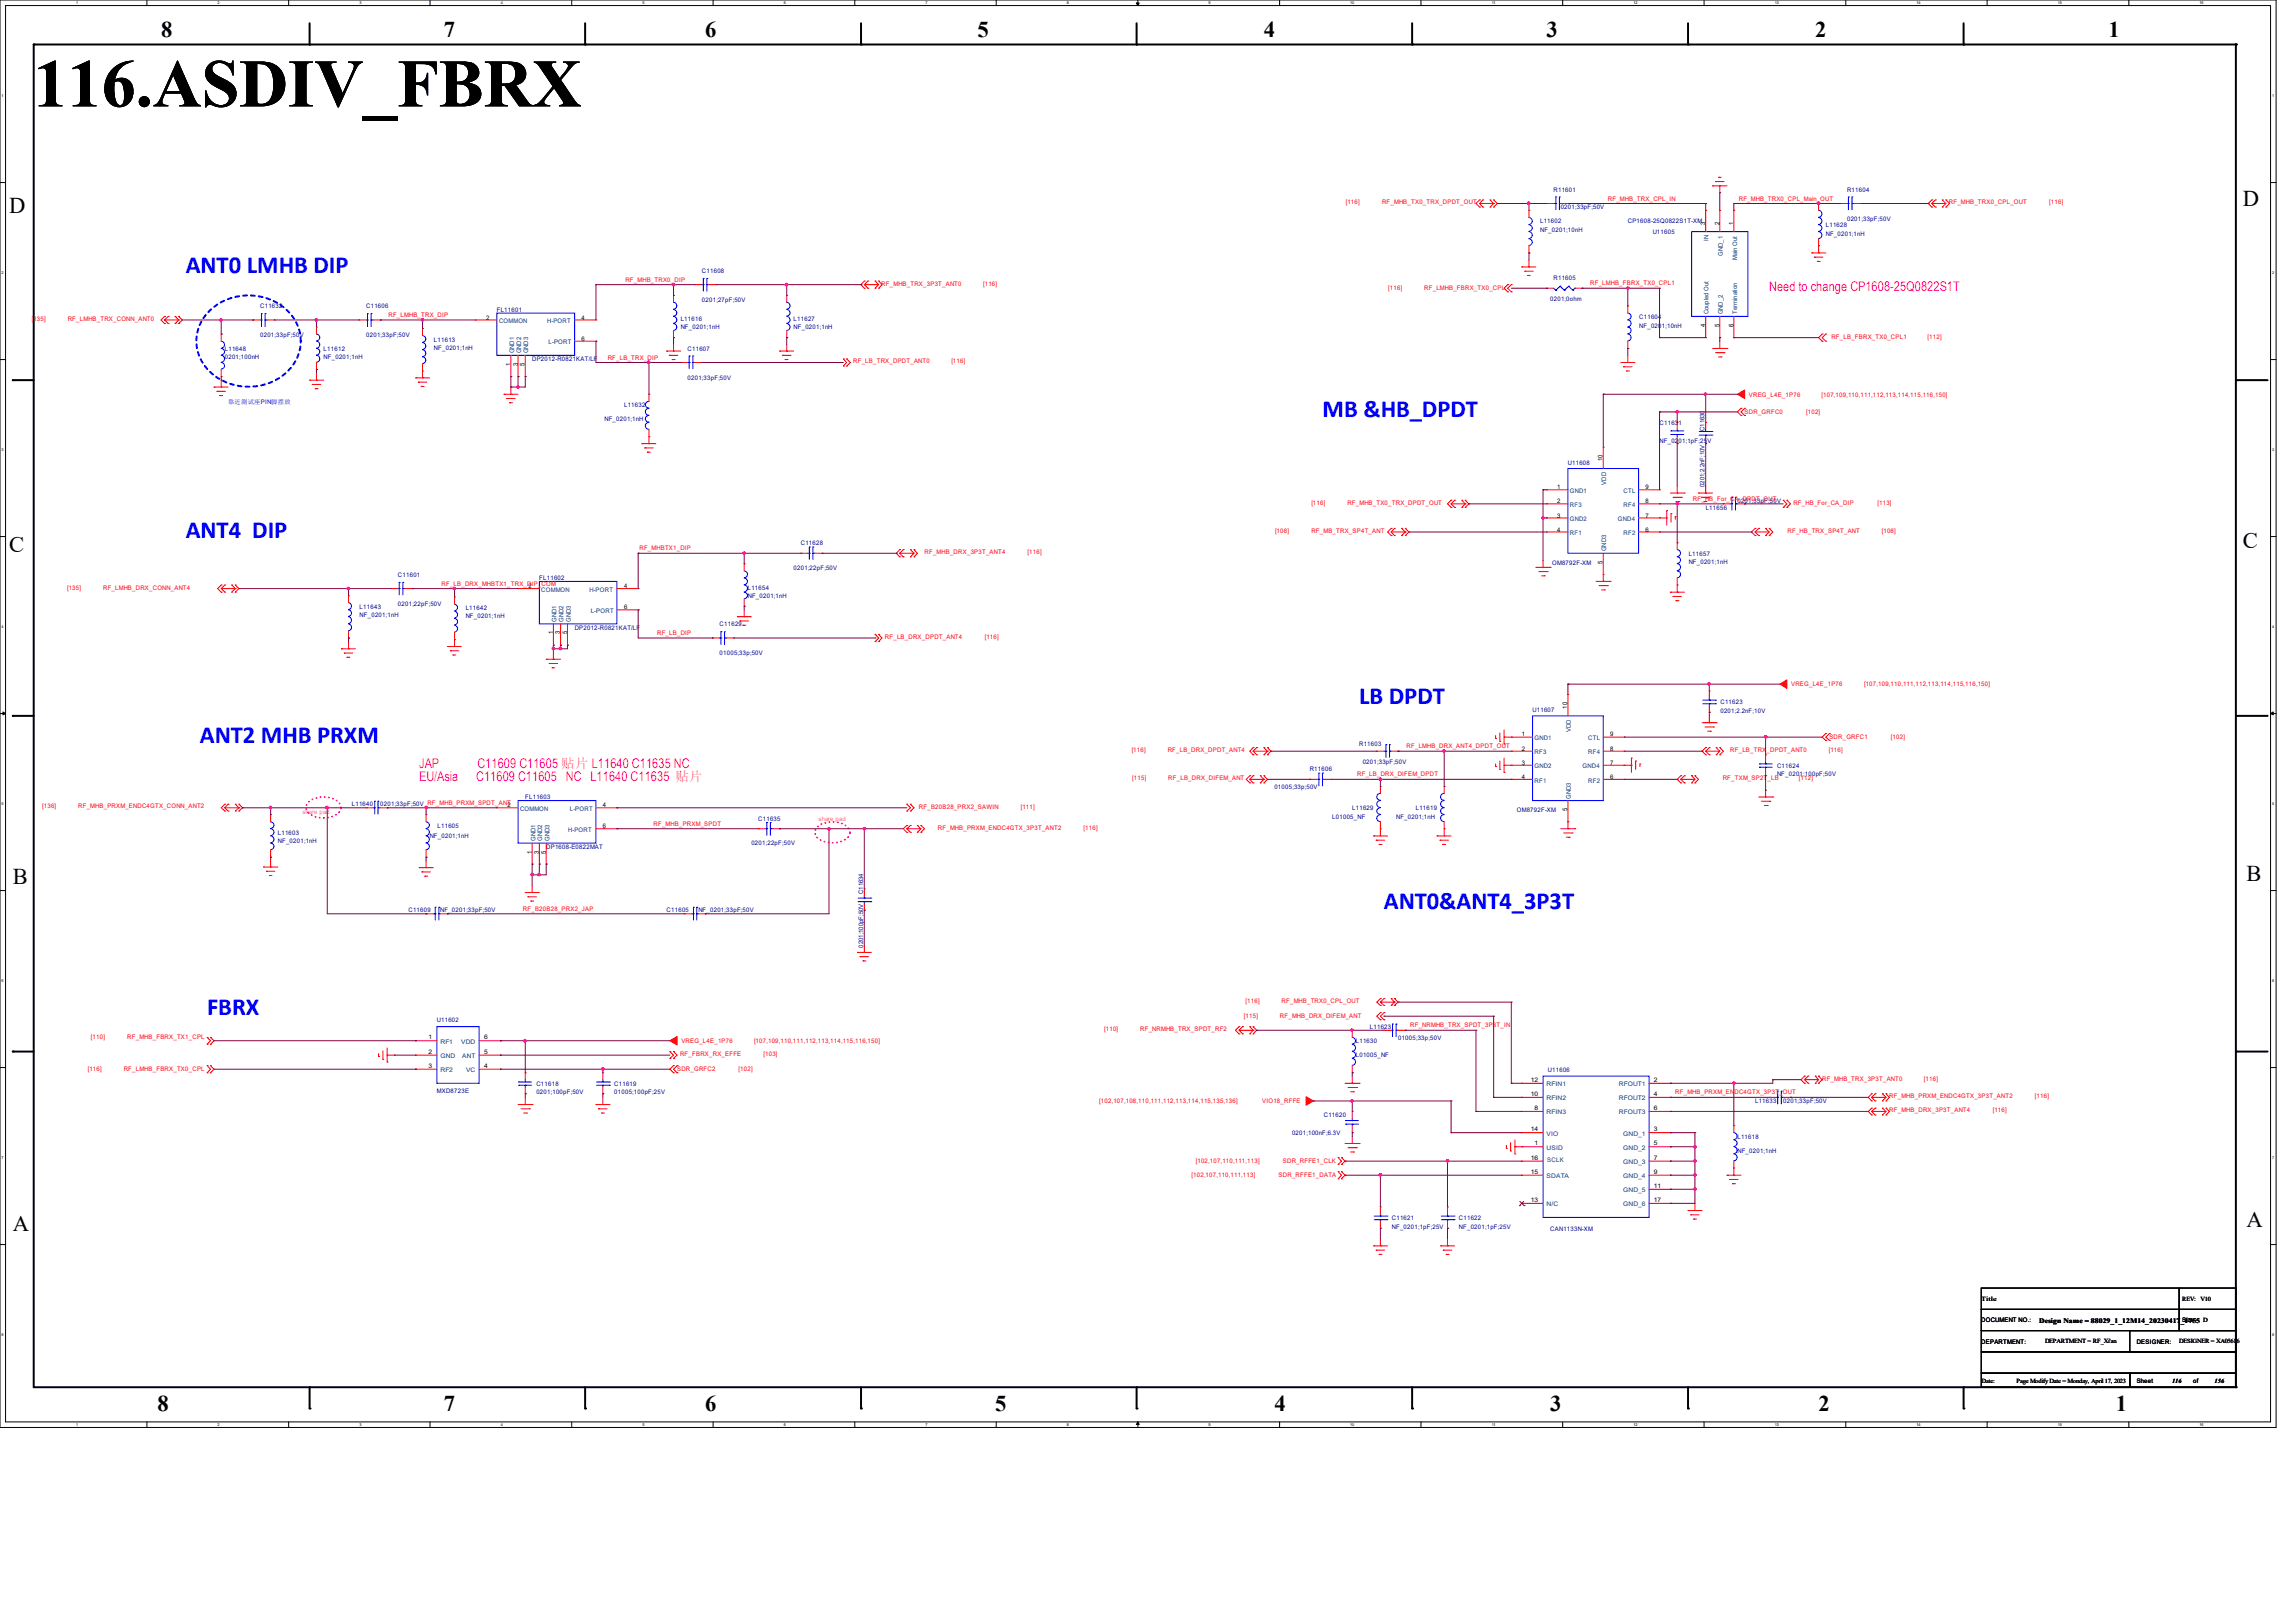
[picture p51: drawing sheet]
<svg xmlns="http://www.w3.org/2000/svg" width="297mm" height="210mm" viewBox="0 0 297 210" stroke-linecap="round" stroke-linejoin="round" font-family="sans-serif">
<defs><g id="words">
<text font-size="8.8" x="4.4" y="13.8">116.ASDIV_FBRX</text>
<g font-size="3.2" fill="#00f">
<text x="24" y="35.3">ANT0 LMHB DIP</text>
<text x="171.1" y="54">MB &amp;HB_DPDT</text>
<text x="24" y="69.6">ANT4 DIP</text>
<text x="175.8" y="91.1">LB DPDT</text>
<text x="25.9" y="96.1">ANT2 MHB PRXM</text>
<text x="179" y="117.6">ANT0&amp;ANT4_3P3T</text>
<text x="26.8" y="131.3">FBRX</text>
</g>
<g font-size="2.9">
<text x="20.8" y="4.7">8</text>
<text x="57.4" y="4.7">7</text>
<text x="91.2" y="4.7">6</text>
<text x="126.4" y="4.7">5</text>
<text x="163.5" y="4.7">4</text>
<text x="200.1" y="4.7">3</text>
<text x="234.8" y="4.7">2</text>
<text x="272.8" y="4.7">1</text>
<text x="1.2" y="27.5">D</text>
<text x="290.1" y="26.6">D</text>
<text x="1.2" y="71.4">C</text>
<text x="290.1" y="71">C</text>
<text x="290.6" y="114">B</text>
<text x="1.7" y="114.4">B</text>
<text x="1.7" y="159.2">A</text>
<text x="290.6" y="158.8">A</text>
<text x="20.4" y="182.6">8</text>
<text x="57.4" y="182.6">7</text>
<text x="91.2" y="182.6">6</text>
<text x="128.7" y="182.6">5</text>
<text x="164.8" y="182.6">4</text>
<text x="200.5" y="182.6">3</text>
<text x="235.2" y="182.6">2</text>
<text x="273.7" y="182.6">1</text>
</g>
<g font-size="1.7" fill="#f0f">
<text x="228.9" y="37.6">Need to change CP1608-25Q0822S1T</text>
<text x="54.2" y="99.3">JAP</text>
<text x="54.2" y="101.1">EU/Asia</text>
<text x="61.6" y="101.1">C11609 C11605 NC L11640 C11635 贴片</text>
<text x="61.8" y="99.3">C11609 C11605 贴片 L11640 C11635 NC</text>
</g>
<g font-size=".9">
<text x="263.8" y="171.2">Design Name = 88029_1_12M14_20230417</text>
<text x="282.1" y="171.2">_S1iiiz7e55 D</text>
<text x="282.1" y="171.2">_S1z7e55 D</text>
</g>
<g font-size=".8" fill="#f00">
<text x="174.1" y="26.5">[116]</text>
<text x="178.8" y="26.5">RF_MHB_TX0_TRX_DPDT_OUT</text>
<text x="208" y="26">RF_MHB_TRX_CPL_IN</text>
<text x="224.9" y="26">RF_MHB_TRX0_CPL_Main_OUT</text>
<text x="252.1" y="26.5">RF_MHB_TRX0_CPL_OUT</text>
<text x="265.1" y="26.5">[116]</text>
<text x="4.1" y="41.5">[135]</text>
<text x="8.8" y="41.5">RF_LMHB_TRX_CONN_ANT0</text>
<text x="50.2" y="41">RF_LMHB_TRX_DIP</text>
<text x="80.9" y="36.4">RF_MHB_TRX0_DIP</text>
<text x="114" y="37">RF_MHB_TRX_3P3T_ANT0</text>
<text x="127.2" y="37">[116]</text>
<text x="179.6" y="37.5">[116]</text>
<text x="184.2" y="37.5">RF_LMHB_FBRX_TX0_CPL</text>
<text x="205.7" y="36.9">RF_LMHB_FBRX_TX0_CPL1</text>
<text x="78.6" y="46.5">RF_LB_TRX_DIP</text>
<text x="110.4" y="47">RF_LB_TRX_DPDT_ANT0</text>
<text x="123.1" y="47">[116]</text>
<text x="236.9" y="43.9">RF_LB_FBRX_TX0_CPL1</text>
<text x="249.3" y="43.9">[112]</text>
<text x="225.7" y="53.5">SDR_GRFC0</text>
<text x="226.2" y="51.3">VREG_L4E_1P76</text>
<text x="233.6" y="53.5">[102]</text>
<text x="235.6" y="51.3">[107,109,110,111,112,113,114,115,116,150]</text>
<text x="169.6" y="65.3">[116]</text>
<text x="174.3" y="65.3">RF_MHB_TX0_TRX_DPDT_OUT</text>
<text x="219" y="64.8">RF_HB_For_CA_DPDT_OUT</text>
<text x="232" y="65.3">RF_HB_For_CA_DIP</text>
<text x="242.9" y="65.3">[113]</text>
<text x="82.7" y="71.2">RF_MHBTX1_DIP</text>
<text x="119.6" y="71.7">RF_MHB_DRX_3P3T_ANT4</text>
<text x="132.9" y="71.7">[116]</text>
<text x="164.9" y="69">[108]</text>
<text x="169.6" y="69">RF_MB_TRX_SP4T_ANT</text>
<text x="231.2" y="69">RF_HB_TRX_SP4T_ANT</text>
<text x="243.4" y="69">[108]</text>
<text x="8.7" y="76.3">[135]</text>
<text x="13.3" y="76.3">RF_LMHB_DRX_CONN_ANT4</text>
<text x="57.1" y="75.8">RF_LB_DRX_MHBTX1_TRX_DIP_COM</text>
<text x="85" y="82.2">RF_LB_DIP</text>
<text x="114.5" y="82.7">RF_LB_DRX_DPDT_ANT4</text>
<text x="127.4" y="82.7">[116]</text>
<text x="231.7" y="88.8">VREG_L4E_1P76</text>
<text x="241.1" y="88.8">[107,109,110,111,112,113,114,115,116,150]</text>
<text x="236.6" y="95.6">SDR_GRFC1</text>
<text x="244.6" y="95.6">[102]</text>
<text x="146.4" y="97.3">[116]</text>
<text x="146.5" y="101">[115]</text>
<text x="151" y="97.3">RF_LB_DRX_DPDT_ANT4</text>
<text x="151.1" y="101">RF_LB_DRX_DIFEM_ANT</text>
<text x="175.6" y="100.5">RF_LB_DRX_DIFEM_DPDT</text>
<text x="181.9" y="96.8">RF_LMHB_DRX_ANT4_DPDT_OUT</text>
<text x="222.8" y="101">RF_TXM_SP2T_LB</text>
<text x="223.8" y="97.3">RF_LB_TRX</text>
<text x="228.5" y="97.3">_DPDT_ANT0</text>
<text x="232.7" y="101">[112]</text>
<text x="236.6" y="97.3">[116]</text>
<text x="5.5" y="104.6">[136]</text>
<text x="10.1" y="104.6">RF_MHB_PRXM_ENDC4GTX_CONN_ANT2</text>
<text x="55.3" y="104.1">RF_MHB_PRXM_SPDT_ANT</text>
<text x="84.5" y="106.8">RF_MHB_PRXM_SPDT</text>
<text x="118.9" y="104.7">RF_B20B28_PRX2_SAWIN</text>
<text x="121.3" y="107.4">RF_MHB_PRXM_ENDC4GTX_3P3T_ANT2</text>
<text x="132" y="104.7">[111]</text>
<text x="140.2" y="107.4">[116]</text>
<text x="67.6" y="117.9">RF_B20B28_PRX2_JAP</text>
<text x="160.9" y="131.7">[115]</text>
<text x="161.1" y="129.8">[116]</text>
<text x="165.6" y="131.7">RF_MHB_DRX_DIFEM_ANT</text>
<text x="165.8" y="129.8">RF_MHB_TRX0_CPL_OUT</text>
<text x="11.8" y="134.5">[110]</text>
<text x="16.5" y="134.5">RF_MHB_FBRX_TX1_CPL</text>
<text x="88" y="136.6">RF_FBRX_RX_EFFE</text>
<text x="88.1" y="135">VREG_L4E_1P76</text>
<text x="97.5" y="135">[107,109,110,111,112,113,114,115,116,150]</text>
<text x="98.8" y="136.6">[103]</text>
<text x="142.8" y="133.4">[110]</text>
<text x="147.5" y="133.4">RF_NRMHB_TRX_SPDT_RF2</text>
<text x="182.4" y="132.9">RF_NRMHB_TRX_SPDT_3P3T_IN</text>
<text x="11.3" y="138.6">[116]</text>
<text x="16" y="138.6">RF_LMHB_FBRX_TX0_CPL</text>
<text x="87.6" y="138.6">SDR_GRFC2</text>
<text x="95.5" y="138.6">[102]</text>
<text x="142.2" y="142.7">[102,107,108,110,111,112,113,114,115,135,136]</text>
<text x="163.3" y="142.7">VIO18_RFFE</text>
<text x="216.7" y="141.6">RF_MHB_PRXM_EN</text>
<text x="224.4" y="141.6">DC4GTX_3P3T_OUT</text>
<text x="235.7" y="139.8">RF_MHB_TRX_3P3T_ANT0</text>
<text x="244.4" y="142.1">RF_MHB_PRXM_ENDC4GTX_3P3T_ANT2</text>
<text x="244.4" y="143.9">RF_MHB_DRX_3P3T_ANT4</text>
<text x="248.9" y="139.8">[116]</text>
<text x="257.8" y="143.9">[116]</text>
<text x="263.2" y="142.1">[116]</text>
<text x="154.1" y="152.3">[102,107,110,111,113]</text>
<text x="154.7" y="150.5">[102,107,110,111,113]</text>
<text x="165.4" y="152.3">SDR_RFFE1_DATA</text>
<text x="165.9" y="150.5">SDR_RFFE1_CLK</text>
</g>
<g font-size=".8" fill="#000080">
<text x="199.2" y="28.9">L11602</text>
<text x="201" y="24.8">R11601</text>
<text x="201.9" y="27.1">0201;33pF;50V</text>
<text x="210.6" y="28.9">CP1608-25Q0822S1T-XM</text>
<text x="236.2" y="29.4">L11628</text>
<text x="238.9" y="24.8">R11604</text>
<text x="238.9" y="28.5">0201;33pF;50V</text>
<text x="90.8" y="35.3">C11608</text>
<text x="199.2" y="30">NF_0201;10nH</text>
<text x="213.8" y="30.3">U11605</text>
<text x="236.2" y="30.5">NF_0201;1nH</text>
<text x="33.7" y="39.9">C11632</text>
<text x="47.4" y="39.9">C11606</text>
<text x="64.3" y="40.3">FL11601</text>
<text x="88.1" y="41.5">L11616</text>
<text x="90.8" y="39.1">0201;27pF;50V</text>
<text x="102.7" y="41.5">L11627</text>
<text x="200.5" y="39">0201;0ohm</text>
<text x="201" y="36.2">R11605</text>
<text x="212" y="41.3">C11604</text>
<text x="29.1" y="45.4">L11648</text>
<text x="29.1" y="46.5">0201;100nH</text>
<text x="33.7" y="43.6">0201;33pF;50V</text>
<text x="41.9" y="45.4">L11612</text>
<text x="41.9" y="46.5">NF_0201;1nH</text>
<text x="47.4" y="43.6">0201;33pF;50V</text>
<text x="56.1" y="44.2">L11613</text>
<text x="56.1" y="45.3">NF_0201;1nH</text>
<text x="68.8" y="46.7">DP2012-R0821KAT/LF</text>
<text x="88.1" y="42.6">NF_0201;1nH</text>
<text x="88.9" y="45.4">C11607</text>
<text x="102.7" y="42.6">NF_0201;1nH</text>
<text x="212" y="42.4">NF_0201;10nH</text>
<text x="80.7" y="52.7">L11632</text>
<text x="88.9" y="49.1">0201;33pF;50V</text>
<text x="78.2" y="54.5">NF_0201;1nH</text>
<text x="214.7" y="55">C11631</text>
<text x="214.7" y="57.3">NF_0201;1pF;25V</text>
<text x="220.5" y="55.8" transform="rotate(-90 220.5 55.8)">C11630</text>
<text x="202.8" y="60.1">U11608</text>
<text x="220.5" y="63" transform="rotate(-90 220.5 63)">0201;2.2nF;10V</text>
<text x="220.6" y="66">L11656</text>
<text x="224.7" y="65">0201;33pF;50V</text>
<text x="103.6" y="70.5">C11628</text>
<text x="218.4" y="71.9">L11657</text>
<text x="51.5" y="74.6">C11601</text>
<text x="69.8" y="75.1">FL11602</text>
<text x="96.7" y="76.3">L11654</text>
<text x="96.7" y="77.4">NF_0201;1nH</text>
<text x="102.7" y="73.7">0201;22pF;50V</text>
<text x="200.8" y="73.1">OM8792F-XM</text>
<text x="218.4" y="73">NF_0201;1nH</text>
<text x="46.5" y="78.7">L11643</text>
<text x="46.5" y="79.8">NF_0201;1nH</text>
<text x="51.5" y="78.4">0201;22pF;50V</text>
<text x="60.2" y="79">L11642</text>
<text x="60.2" y="80">NF_0201;1nH</text>
<text x="74.3" y="81.5">DP2012-R0821KAT/LF</text>
<text x="93.1" y="81">C11629</text>
<text x="93.1" y="84.8">01005;33p;50V</text>
<text x="198.2" y="92.1">U11607</text>
<text x="222.5" y="91.1">C11623</text>
<text x="222.5" y="92.2">0201;2.2nF;10V</text>
<text x="169.4" y="99.8">R11606</text>
<text x="175.8" y="96.6">R11603</text>
<text x="176.3" y="98.8">0201;33pF;50V</text>
<text x="229.9" y="99.3">C11624</text>
<text x="229.9" y="100.4">NF_0201;100pF;50V</text>
<text x="35.9" y="108">L11603</text>
<text x="45.5" y="104.4">L11640</text>
<text x="49.2" y="104.4">0201;33pF;50V</text>
<text x="56.6" y="107.1">L11605</text>
<text x="67.9" y="103.4">FL11603</text>
<text x="98.1" y="106.2">C11635</text>
<text x="164.8" y="102.1">01005;33p;50V</text>
<text x="172.3" y="105.9">L01005_NF</text>
<text x="174.9" y="104.8">L11629</text>
<text x="180.6" y="105.9">NF_0201;1nH</text>
<text x="183.1" y="104.8">L11619</text>
<text x="196.2" y="105.1">OM8792F-XM</text>
<text x="35.9" y="109.1">NF_0201;1nH</text>
<text x="55.6" y="108.5">NF_0201;1nH</text>
<text x="70.7" y="109.9">DP1608-E0822MAT</text>
<text x="97.2" y="109.4">0201;22pF;50V</text>
<text x="52.8" y="118.1">C11609</text>
<text x="56.9" y="118.1">NF_0201;33pF;50V</text>
<text x="86.2" y="118.1">C11605</text>
<text x="90.3" y="118.1">NF_0201;33pF;50V</text>
<text x="111.7" y="115.7" transform="rotate(-90 111.7 115.7)">C11634</text>
<text x="111.7" y="122.6" transform="rotate(-90 111.7 122.6)">0201;100pF;50V</text>
<text x="56.5" y="132.2">U11602</text>
<text x="175.4" y="135">L11630</text>
<text x="175.4" y="136.8">L01005_NF</text>
<text x="177.2" y="133.1">L11623</text>
<text x="180.8" y="134.5">01005;33p;50V</text>
<text x="56.5" y="141.5">MXD8723E</text>
<text x="69.4" y="140.5">C11618</text>
<text x="69.4" y="141.6">0201;100pF;50V</text>
<text x="79.5" y="140.5">C11619</text>
<text x="79.5" y="141.6">01005;100pF;25V</text>
<text x="200.2" y="138.7">U11606</text>
<text x="227" y="142.7">L11633</text>
<text x="230.7" y="142.7">0201;33pF;50V</text>
<text x="167.1" y="146.9">0201;100nF;6.3V</text>
<text x="171.2" y="144.6">C11620</text>
<text x="224.7" y="147.3">L11618</text>
<text x="224.7" y="149.1">NF_0201;1nH</text>
<text x="180" y="157.9">C11621</text>
<text x="180" y="159">NF_0201;1pF;25V</text>
<text x="188.7" y="157.9">C11622</text>
<text x="188.7" y="159">NF_0201;1pF;25V</text>
<text x="200.5" y="159.2">CAN1133N-XM</text>
</g>
<g font-size=".8">
<text x="220.6" y="29.1" transform="rotate(-90 220.6 29.1)">3</text>
<text x="222.4" y="29.1" transform="rotate(-90 222.4 29.1)">2</text>
<text x="224.2" y="29.1" transform="rotate(-90 224.2 29.1)">1</text>
<text x="62.9" y="41.4">2</text>
<text x="75.2" y="41.4">4</text>
<text x="66" y="47.4" transform="rotate(-90 66 47.4)">1</text>
<text x="67" y="47.4" transform="rotate(-90 67 47.4)">3</text>
<text x="67.9" y="47.4" transform="rotate(-90 67.9 47.4)">5</text>
<text x="75.2" y="44.1">6</text>
<text x="220.6" y="42.3" transform="rotate(-90 220.6 42.3)">4</text>
<text x="222.4" y="42.3" transform="rotate(-90 222.4 42.3)">5</text>
<text x="224.2" y="42.3" transform="rotate(-90 224.2 42.3)">6</text>
<text x="207.3" y="59.7" transform="rotate(-90 207.3 59.7)">10</text>
<text x="201.4" y="63.3">1</text>
<text x="201.4" y="65.1">2</text>
<text x="212.9" y="65.1">8</text>
<text x="212.9" y="63.3">9</text>
<text x="201.4" y="67">3</text>
<text x="201.4" y="68.8">4</text>
<text x="212.9" y="68.8">6</text>
<text x="212.9" y="67">7</text>
<text x="68.4" y="76.1">2</text>
<text x="80.7" y="76.1">4</text>
<text x="207.3" y="72.9" transform="rotate(-90 207.3 72.9)">5</text>
<text x="71.5" y="82.1" transform="rotate(-90 71.5 82.1)">1</text>
<text x="72.4" y="82.1" transform="rotate(-90 72.4 82.1)">3</text>
<text x="73.4" y="82.1" transform="rotate(-90 73.4 82.1)">5</text>
<text x="80.7" y="78.8">6</text>
<text x="196.8" y="95.3">1</text>
<text x="202.7" y="91.7" transform="rotate(-90 202.7 91.7)">10</text>
<text x="208.3" y="95.3">9</text>
<text x="196.8" y="97.1">2</text>
<text x="196.8" y="99">3</text>
<text x="196.8" y="100.8">4</text>
<text x="208.3" y="100.8">6</text>
<text x="208.3" y="99">7</text>
<text x="208.3" y="97.1">8</text>
<text x="65.7" y="104.4">2</text>
<text x="78" y="104.4">4</text>
<text x="78" y="107.2">6</text>
<text x="202.7" y="104.9" transform="rotate(-90 202.7 104.9)">5</text>
<text x="68.8" y="110.4" transform="rotate(-90 68.8 110.4)">1</text>
<text x="69.7" y="110.4" transform="rotate(-90 69.7 110.4)">3</text>
<text x="70.6" y="110.4" transform="rotate(-90 70.6 110.4)">5</text>
<text x="55.4" y="134.5">1</text>
<text x="55.4" y="136.3">2</text>
<text x="62.6" y="136.3">5</text>
<text x="62.6" y="134.5">6</text>
<text x="55.4" y="138.1">3</text>
<text x="62.6" y="138.1">4</text>
<text x="198" y="141.8">10</text>
<text x="198" y="140">12</text>
<text x="198.5" y="143.6">8</text>
<text x="214" y="140">2</text>
<text x="214" y="141.8">4</text>
<text x="214" y="143.6">6</text>
<text x="198" y="146.3">14</text>
<text x="198.5" y="148.2">1</text>
<text x="214" y="146.3">3</text>
<text x="214" y="148.2">5</text>
<text x="198" y="155.5">13</text>
<text x="198" y="151.8">15</text>
<text x="198" y="150">16</text>
<text x="214" y="150">7</text>
<text x="214" y="151.8">9</text>
<text x="214" y="153.7">11</text>
<text x="214" y="155.5">17</text>
<text x="256.3" y="168.3">Title</text>
<text x="256.3" y="171.1">DOCUMENT NO.:</text>
<text x="256.3" y="173.9">DEPARTMENT:</text>
<text x="264.5" y="173.8">DEPARTMENT = RF_Xi'an</text>
<text x="276.4" y="173.9">DESIGNER:</text>
<text x="281.9" y="173.8">DESIGNER = XA0561</text>
<text x="282.3" y="168.3">REV:</text>
<text x="284.6" y="168.3">V10</text>
<text x="289.3" y="173.8">6</text>
<text x="256.4" y="178.9">Date:</text>
<text x="260.9" y="178.9">Page Modify Date = Monday, April 17, 2023</text>
<text x="276.4" y="179">Sheet</text>
<text x="281" y="178.9">116</text>
<text x="283.7" y="179">of</text>
<text x="286.5" y="178.9">156</text>
</g>
<g font-size=".8" fill="#004080">
<text x="221" y="31.2" transform="rotate(-90 221 31.2)">IN</text>
<text x="222.8" y="33.1" transform="rotate(-90 222.8 33.1)">GND_1</text>
<text x="224.7" y="33.7" transform="rotate(-90 224.7 33.7)">Main Out</text>
<text x="64.6" y="41.8">COMMON</text>
<text x="70.8" y="41.8">H-PORT</text>
<text x="221" y="40.7" transform="rotate(-90 221 40.7)">Coupled Out</text>
<text x="222.8" y="40.7" transform="rotate(-90 222.8 40.7)">GND_2</text>
<text x="224.7" y="40.6" transform="rotate(-90 224.7 40.6)">Termination</text>
<text x="66.5" y="45.7" transform="rotate(-90 66.5 45.7)">GND1</text>
<text x="67.4" y="45.7" transform="rotate(-90 67.4 45.7)">GND2</text>
<text x="68.3" y="45.7" transform="rotate(-90 68.3 45.7)">GND3</text>
<text x="71" y="44.5">L-PORT</text>
<text x="203.1" y="63.8">GND1</text>
<text x="203.1" y="65.6">RF3</text>
<text x="207.8" y="62.7" transform="rotate(-90 207.8 62.7)">VDD</text>
<text x="210" y="65.6">RF4</text>
<text x="210" y="63.8">CTL</text>
<text x="203.1" y="67.4">GND2</text>
<text x="203.1" y="69.3">RF1</text>
<text x="207.8" y="71.3" transform="rotate(-90 207.8 71.3)">GND3</text>
<text x="209.3" y="67.4">GND4</text>
<text x="210" y="69.3">RF2</text>
<text x="70" y="76.5">COMMON</text>
<text x="76.2" y="76.5">H-PORT</text>
<text x="72" y="80.5" transform="rotate(-90 72 80.5)">GND1</text>
<text x="72.9" y="80.5" transform="rotate(-90 72.9 80.5)">GND2</text>
<text x="73.8" y="80.5" transform="rotate(-90 73.8 80.5)">GND3</text>
<text x="76.4" y="79.3">L-PORT</text>
<text x="198.5" y="95.8">GND1</text>
<text x="203.2" y="94.7" transform="rotate(-90 203.2 94.7)">VDD</text>
<text x="205.4" y="95.8">CTL</text>
<text x="198.5" y="97.6">RF3</text>
<text x="198.5" y="99.4">GND2</text>
<text x="198.5" y="101.3">RF1</text>
<text x="204.7" y="99.4">GND4</text>
<text x="205.4" y="101.3">RF2</text>
<text x="205.4" y="97.6">RF4</text>
<text x="67.3" y="104.9">COMMON</text>
<text x="73.5" y="107.7">H-PORT</text>
<text x="73.7" y="104.9">L-PORT</text>
<text x="203.2" y="103.3" transform="rotate(-90 203.2 103.3)">GND3</text>
<text x="69.3" y="108.8" transform="rotate(-90 69.3 108.8)">GND1</text>
<text x="70.1" y="108.8" transform="rotate(-90 70.1 108.8)">GND2</text>
<text x="71.1" y="108.8" transform="rotate(-90 71.1 108.8)">GND3</text>
<text x="57" y="135">RF1</text>
<text x="57" y="136.9">GND</text>
<text x="59.6" y="135">VDD</text>
<text x="59.8" y="136.9">ANT</text>
<text x="57" y="138.7">RF2</text>
<text x="60.3" y="138.7">VC</text>
<text x="200.1" y="142.4">RFIN2</text>
<text x="200.1" y="140.5">RFIN1</text>
<text x="209.4" y="140.5">RFOUT1</text>
<text x="209.4" y="142.4">RFOUT2</text>
<text x="200.1" y="148.8">USID</text>
<text x="200.1" y="144.2">RFIN3</text>
<text x="200.1" y="146.9">VIO</text>
<text x="209.4" y="144.2">RFOUT3</text>
<text x="210" y="146.9">GND_1</text>
<text x="210" y="148.8">GND_2</text>
<text x="200.1" y="152.4">SDATA</text>
<text x="200.2" y="150.3">SCLK</text>
<text x="210" y="150.6">GND_3</text>
<text x="210" y="152.4">GND_4</text>
<text x="210" y="154.3">GND_5</text>
<text x="200.1" y="156.1">N/C</text>
<text x="210" y="156.1">GND_6</text>
</g>
<text font-size=".8" fill="#00f" x="29.5" y="52.2">靠近测试座PIN脚摆放</text>
<g font-size=".8" fill="#f0f">
<text x="39.1" y="105.3">share pad</text>
<text x="105.9" y="106.2">share pad</text>
</g>
<g font-size=".5">
<text x="9.9" y=".6">1</text>
<text x="28.2" y=".6">2</text>
<text x="46.5" y=".6">3</text>
<text x="64.8" y=".6">4</text>
<text x="83.1" y=".6">5</text>
<text x="101.4" y=".6">6</text>
<text x="119.7" y=".6">7</text>
<text x="138" y=".6">8</text>
<text x="156.3" y=".6">9</text>
<text x="174.7" y=".6">10</text>
<text x="193" y=".6">11</text>
<text x="211.3" y=".6">12</text>
<text x="229.6" y=".6">13</text>
<text x="247.9" y=".6">14</text>
<text x="266.2" y=".6">15</text>
<text x="284.5" y=".6">16</text>
<text x=".2" y="12.6">1</text>
<text x="293.9" y="12.6">1</text>
<text x=".2" y="35.5">2</text>
<text x="293.9" y="35.5">2</text>
<text x=".2" y="58.4">3</text>
<text x="293.9" y="58.4">3</text>
<text x=".2" y="81.3">4</text>
<text x="293.9" y="81.3">4</text>
<text x=".2" y="104.2">5</text>
<text x="293.9" y="104.2">5</text>
<text x=".2" y="127.1">6</text>
<text x="293.9" y="127.1">6</text>
<text x=".2" y="150">7</text>
<text x="293.9" y="150">7</text>
<text x=".2" y="172.9">8</text>
<text x="293.9" y="172.9">8</text>
<text x="9.9" y="184.5">1</text>
<text x="28.2" y="184.5">2</text>
<text x="46.5" y="184.5">3</text>
<text x="64.8" y="184.5">4</text>
<text x="83.1" y="184.5">5</text>
<text x="101.4" y="184.5">6</text>
<text x="119.7" y="184.5">7</text>
<text x="138" y="184.5">8</text>
<text x="156.3" y="184.5">9</text>
<text x="174.7" y="184.5">10</text>
<text x="193" y="184.5">11</text>
<text x="211.3" y="184.5">12</text>
<text x="229.6" y="184.5">13</text>
<text x="247.9" y="184.5">14</text>
<text x="266.2" y="184.5">15</text>
<text x="284.5" y="184.5">16</text>
</g>
</g></defs>
<g fill="none" stroke="#000" stroke-width=".13">
<path d="M0 0h294.4v184.7h-294.4zM.7 .7h293v183.3h-293zM19 0v.7M37.3 0v.7M55.6 0v.7M74 0v.7M92.2 0v.7M110.6 0v.7M128.9 0v.7M147 .4h.4l-.2 .3zM147.2 0v.7M165.5 0v.7"/>
<path d="M183.8 0v.7M202.1 0v.7M220.4 0v.7M238.8 0v.7M257 0v.7M275.4 0v.7M0 23.6h.7M293.7 23.6h.7M0 46.5h.7M293.7 46.5h.7M0 69.4h.7M293.7 69.4h.7"/>
<path d="M0 92.3h.7M.4 92.1l.3 .2-.3 .2zM293.7 92.3l.3-.2v.4zM293.7 92.3h.7M0 115.2h.7M293.7 115.2h.7M0 138.1h.7M293.7 138.1h.7M0 161h.7M293.7 161h.7M19 184v.7M37.3 184v.7"/>
<path d="M55.6 184v.7M74 184v.7M92.2 184v.7M110.6 184v.7M128.9 184v.7M147.2 184l.2 .3h-.4zM147.2 184v.7M165.5 184v.7M183.8 184v.7M202.1 184v.7M220.4 184v.7M238.8 184v.7"/>
<path d="M257 184v.7M275.4 184v.7"/>
</g>
<path d="M147 .4h.4l-.2 .3zM.4 92.1l.3 .2-.3 .2zM293.7 92.3l.3-.2v.4zM147.2 184l.2 .3h-.4z" fill="#000"/>
<g fill="none" stroke="#000" stroke-width=".25">
<path d="M4.4 5.8h.1M4.4 5.8h284.8M4.4 5.8v173.7h284.8M40 5.8h.1M40 3v2.8M75.7 5.8h.1M75.7 3v2.8M111.4 5.8h.1M111.4 3v2.8M147 5.8h.1M147 3v2.8M182.7 5.8h.1"/>
<path d="M182.7 3v2.8M218.4 5.8h.1M218.4 3v2.8M254 5.8h.1M254 3v2.8M289.2 5.8h.1M289.2 5.8v173.7M1.7 49.2h.1M1.7 49.2h2.7M289.2 49.2h.1M289.2 49.2h4.1M1.7 92.6h.1"/>
<path d="M1.7 92.6h2.7M289.2 92.6h.1M289.2 92.6h4.1M1.7 136.1h.1M1.7 136.1h2.7M289.2 136.1h.1M289.2 136.1h4.1M40 179.5v2.7M75.7 179.5v2.7M111.4 179.5v2.7M147 179.5v2.7M182.7 179.5v2.7"/>
<path d="M218.4 179.5v2.7M254 179.5v2.7M289.2 179.5h.1M40 182.2h.1M75.7 182.2h.1M111.4 182.2h.1M147 182.2h.1M182.7 182.2h.1M218.4 182.2h.1M254 182.2h.1"/>
</g>
<path d="M39.9 103.8a3.2 3.2 0 0 1 3.9 0 .98 .98 0 0 1-.4 1.6 3.3 3.3 0 0 1-3.5-.2 .91 .91 0 0 1 0-1.4zM105.7 107a3.2 3.2 0 0 1 3.9 0 .98 .98 0 0 1-.3 1.7 3.3 3.3 0 0 1-3.6-.3 .91 .91 0 0 1 0-1.4z" fill="none" stroke="#f0f" stroke-width=".25" stroke-dasharray="0 .5"/>
<path d="M27.4 40a7.3 7.3 0 0 1 10.8 1.4 5.6 5.6 0 0 1-2.9 8 7.2 7.2 0 0 1-9.1-2.6 5.4 5.4 0 0 1 1.2-6.8z" fill="none" stroke="#00f" stroke-width=".25" stroke-dasharray=".5 .5"/>
<g fill="none" stroke="#f00" stroke-width=".13">
<path d="M196.8 34.5h.1M196.8 34.5h1.9M197.2 35.1h.1M197.2 35.1h1.1M197.6 35.6h.1M197.6 35.6h.4M197.8 34.5h.1M197.8 33.7v.8M221.5 24h.1M221.5 24h1.9M221.9 23.5h.1M221.9 23.5h1.1"/>
<path d="M222.3 22.9h.1M222.3 22.9h.3M222.5 24h.1M222.5 24v.9M234.4 32.7h.1M234.4 32.7h1.8M234.7 33.3h.1M234.7 33.3h1.1M235.1 33.8h.1M235.1 33.8h.4M235.2 32.7h.1M235.2 31.8v.9"/>
<path d="M27.7 50.1h.1M27.7 50.1h1.8M28.1 50.6h.1M28.1 50.6h1.1M28.4 51.2h.1M28.4 51.2h.4M28.6 50.1h.1M28.6 49.2v.9M40 49.2h.1M40 49.2h1.9M40.4 49.7h.1M40.4 49.7h1.1"/>
<path d="M40.8 50.3h.1M40.8 50.3h.3M40.9 49.2h.1M40.9 48.3v.9M53.8 48.9h.1M53.8 48.9h1.8M54.1 49.4h.1M54.1 49.4h1.1M54.5 50h.1M54.5 50h.4M54.7 48.9h.1M54.7 48v.9"/>
<path d="M65.2 51h.1M65.2 51h1.8M65.5 51.6h.1M65.5 51.6h1.1M65.9 52.1h.1M65.9 52.1h.4M66.1 51h.1M66.1 50.1v.9M83 57.4h.1M83 57.4h1.8M83.4 58h.1M83.4 58h1.1"/>
<path d="M83.7 58.5h.1M83.7 58.5h.4M83.9 57.4h.1M83.9 56.5v.9M86.2 45.4h.1M86.2 45.4h1.9M86.6 46h.1M86.6 46h1.1M87 46.5h.1M87 46.5h.3M87.1 45.4h.1M87.1 44.5v.9"/>
<path d="M100.8 45.4h.1M100.8 45.4h1.9M101.2 46h.1M101.2 46h1.1M101.6 46.5h.1M101.6 46.5h.3M101.8 45.4h.1M101.8 44.5v.9M209.7 46.9h.1M209.7 46.9h1.8M210 47.5h.1M210 47.5h1.1"/>
<path d="M210.4 48h.1M210.4 48h.4M210.6 46.9h.1M210.6 46v.9M221.5 45.1h1.9M221.9 45.6h1.1M222.3 46.2h.3M222.5 45.1h.1M222.5 44.2v.9M222.6 46.2h.1M223 45.6h.1M223.4 45.1h.1"/>
<path d="M95.4 79.8h.1M95.4 79.8h1.8M96.3 79.8h.1M96.3 78.9v.9M198.7 73.4h1.8M199.1 74h1.1M199.4 74.5h.4M199.6 73.4h.1M199.6 72.5v.9M199.8 74.5h.1M200.2 74h.1M200.5 73.4h.1"/>
<path d="M206.5 75.2h1.8M206.8 75.8h1.1M207.2 76.3h.4M207.4 75.2h.1M207.4 74.3v.9M207.6 76.3h.1M207.9 75.8h.1M208.3 75.2h.1M214.7 67h.9M215.6 67h.1M215.6 66.1h.1M215.6 66.1v1.8"/>
<path d="M216.1 76.6h.1M216.1 63.8h1.8M216.1 76.6h1.8M216.2 66.5h.1M216.2 66.5v1.1M216.4 77.2h.1M216.4 64.3h1.1M216.4 77.2h1.1M216.7 66.8h.1M216.7 66.8v.4M216.8 77.7h.1M216.8 64.9h.4"/>
<path d="M216.8 77.7h.4M217 63.8h.1M217 76.6h.1M217 62.9v.9M217 75.7v.9M217.2 64.9h.1M217.5 64.3h.1M217.9 63.8h.1M219.7 63.8h.1M219.7 63.8h1.8M220.1 64.3h.1M220.1 64.3h1.1"/>
<path d="M220.4 64.9h.1M220.4 64.9h.4M220.6 63.8h.1M220.6 62.9v.9M44.2 83.9h.1M44.2 83.9h1.8M44.5 84.5h.1M44.5 84.5h1.1M44.9 85h.1M44.9 85h.4M45.1 83.9h.1M45.1 83v.9"/>
<path d="M57.9 83.7h.1M57.9 83.7h1.8M58.3 84.2h.1M58.3 84.2h1.1M58.6 84.8h.1M58.6 84.8h.4M58.8 83.7h.1M58.8 82.8v.9M70.7 85.3h.1M70.7 85.3h1.8M71 85.9h.1M71 85.9h1.1"/>
<path d="M71.4 86.4h.1M71.4 86.4h.4M71.6 85.3h.1M71.6 84.4v.9M95.7 80.3h.1M95.7 80.3h1.1M96.1 80.9h.1M96.1 80.9h.4M193.5 99.2h.1M193.5 95.5h.1M193.5 95.2v.3M193.5 98.8v.4"/>
<path d="M194 99.6h.1M194 95.9h.1M194 94.8v1.1M194 98.5v1.1M194.6 99h.1M194.6 99.9h.1M194.6 95.4h.1M194.6 96.3h.1M194.6 99h.9M194.6 94.4v1.9M194.6 98.1v1.8M194.6 95.4h.9"/>
<path d="M210.1 99h.9M211 99h.1M211 98.1h.1M211 98.1v1.8M211.6 98.5h.1M211.6 98.5v1.1M212.1 98.8h.1M212.1 98.8v.4M220.2 93.5h1.8M220.6 94.1h1.1M220.9 94.6h.4M221.1 93.5h.1"/>
<path d="M221.1 92.6v.9M221.3 94.6h.1M221.7 94.1h.1M222 93.5h.1M34.1 112.2h.1M34.1 112.2h1.8M34.5 112.7h.1M34.5 112.7h1.1M34.8 113.3h.1M34.8 113.3h.4M35 112.2h.1M35 111.3v.9"/>
<path d="M54.2 112.3h.1M54.2 112.3h1.8M54.6 112.8h.1M54.6 112.8h1.1M54.9 113.4h.1M54.9 113.4h.4M55.1 112.3h.1M55.1 111.4v.9M67.9 115.5h.1M67.9 115.5h1.9M68.3 116h.1M68.3 116h1.1"/>
<path d="M68.7 116.6h.1M68.7 116.6h.3M68.8 115.5h.1M68.8 114.6v.9M177.7 108.2h.1M177.7 108.2h1.8M178 108.7h.1M178 108.7h1.1M178.4 109.3h.1M178.4 109.3h.4M178.6 108.2h.1M178.6 107.2v1"/>
<path d="M185.9 108.2h.1M185.9 108.2h1.8M186.3 108.7h.1M186.3 108.7h1.1M186.6 109.3h.1M186.6 109.3h.4M186.8 108.2h.1M186.8 107.2v1M201.9 107.2h1.8M202.3 107.8h1.1M202.6 108.3h.4M202.8 107.2h.1"/>
<path d="M202.8 106.3v.9M203 108.3h.1M203.4 107.8h.1M203.7 107.2h.1M227.5 103.1h1.8M227.8 103.7h1.1M228.2 104.2h.4M228.4 103.1h.1M228.4 102.2v.9M228.6 104.2h.1M228.9 103.7h.1M229.3 103.1h.1"/>
<path d="M26.8 137.9h.1M26.8 138.8h.1M26.8 134.2h.1M26.8 135.1h.1M26.8 137.9l.4 .4-.4 .5M26.8 134.2l.4 .5-.4 .4M27.2 138.8h.1M27.2 137.9h.1M27.2 135.1h.1M27.2 134.2h.1M27.2 137.9l.5 .4-.5 .5M27.2 134.2l.5 .5-.5 .4"/>
<path d="M49 136.7h.1M49 136.3v.4M49.5 137.1h.1M49.5 136v1.1M50.1 136.5h.1M50.1 137.4h.1M50.1 136.5h.9M50.1 135.6v1.8M86.7 136.9h.1M86.7 136.1h.1M86.7 136.1l.4 .4-.4 .4M87.1 136.9h.1"/>
<path d="M87.1 136.1h.1M87.1 136.1l.5 .4-.5 .4M110.9 123.2h.1M110.9 123.2h1.8M111.3 123.8h.1M111.3 123.8h1.1M111.6 124.3h.1M111.6 124.3h.4M111.8 123.2h.1M111.8 122.3v.9M174.9 139.2v1M67 142.9h1.8"/>
<path d="M67.4 143.5h1.1M67.7 144h.4M67.9 142.9h.1M67.9 142v.9M68.1 144h.1M68.5 143.5h.1M68.8 142.9h.1M77.1 142.9h.1M77.1 142.9h1.8M77.4 143.5h.1M77.4 143.5h1.1M77.8 144h.1"/>
<path d="M77.8 144h.4M78 142.9h.1M78 142v.9M174 140.2h1.8M174 148h1.8M174.4 140.7h1.1M174.4 148.5h1.1M174.7 141.3h.4M174.7 149.1h.4M174.9 140.2h.1M174.9 148h.1M174.9 147v1"/>
<path d="M175.1 141.3h.1M175.1 149.1h.1M175.5 140.7h.1M175.5 148.5h.1M175.8 140.2h.1M175.8 148h.1M194.9 148.6h.1M194.9 148.2v.4M195.4 148.9h.1M195.4 147.8v1.1M196 148.4h.1M196 149.3h.1"/>
<path d="M196 148.4h.8M196 147.5v1.8M218.4 156.6h.1M218.4 156.6h1.8M218.7 157.2h.1M218.7 157.2h1.1M219.1 157.7h.1M219.1 157.7h.4M219.2 156.6h.1M219.2 155.7v.9M223.4 152.1h.1M223.4 152.1h1.8"/>
<path d="M223.7 152.6h.1M223.7 152.6h1.1M224.1 153.2h.1M224.1 153.2h.4M224.3 152.1h.1M224.3 151.1v1M177.7 161.2h.1M177.7 161.2h1.8M178 161.8h.1M178 161.8h1.1M178.4 162.3h.1M178.4 162.3h.4"/>
<path d="M178.6 161.2h.1M178.6 160.3v.9M186.4 161.2h.1M186.4 161.2h1.8M186.7 161.8h.1M186.7 161.8h1.1M187.1 162.3h.1M187.1 162.3h.4M187.2 161.2h.1M187.2 160.3v.9"/>
</g>
<path d="M224.7 51l1-.5v1.1z" fill-rule="evenodd" fill="#f00"/>
<path d="M224.7 51l1-.5v1.1zM225.2 52.8h.1M225.2 53.8h.1M225.2 52.8l-.5 .5 .5 .5M225.7 53.8h.1M225.7 52.8h.1M225.7 52.8l-.5 .5 .5 .5" fill="none" stroke="#f00" stroke-width=".13"/>
<path d="M86.7 134.7l.9-.6v1.1z" fill-rule="evenodd" fill="#f00"/>
<g fill="none" stroke="#f00" stroke-width=".13">
<path d="M191.4 26.8h.1M191.4 25.9h.1M191.4 25.9l-.5 .4 .5 .5M191.4 26.3l.4 .5M191.4 26.3h1.8M191.8 25.9h.1M191.8 26.8h.1M191.8 25.9l-.4 .4M192.7 26.8h.1M192.7 25.9h.1M192.7 25.9l.5 .4M193.2 25.9h.1"/>
<path d="M193.2 26.8h.1M193.2 26.3h.1M193.2 25.9l.5 .4-.5 .5M193.2 26.3l-.5 .5M195 36.8h.1M195 37.8h.1M195 36.8l-.4 .5 .4 .5M195.5 36.8h.1M195.5 37.8h.1M195.5 36.8l-.5 .5 .5 .5M249.9 25.9h.1M249.9 26.8h.1"/>
<path d="M249.9 26.3h.1M249.9 26.3h1.8M249.9 25.9l-.5 .4 .5 .5M249.9 26.3l.5 .5M250.4 26.8h.1M250.4 25.9h.1M250.4 25.9l-.5 .4M251.2 25.9h.1M251.2 26.8h.1M251.2 25.9l.5 .4M251.7 26.8h.1M251.7 25.9h.1"/>
<path d="M251.7 25.9l.5 .4-.5 .5M251.7 26.3l-.5 .5M21.3 40.9h.1M21.3 41.9h.1M21.3 40.9l-.5 .5 .5 .5M21.3 41.4l.5 .5M21.3 41.4h1.8M21.8 41.9h.1M21.8 40.9h.1M21.8 40.9l-.5 .5M22.6 40.9h.1M22.6 41.9h.1"/>
<path d="M22.6 40.9l.5 .5M23.1 41.9h.1M23.1 40.9h.1M23.1 41.4h.1M23.1 40.9l.5 .5-.5 .5M23.1 41.4l-.5 .5M109.1 47.4h.1M109.1 46.4h.1M109.1 46.4l.4 .5-.4 .5M109.5 47.4h.1M109.5 46.4h.1M109.5 46.4l.5 .5-.5 .5"/>
<path d="M235.7 44.2h.1M235.7 43.2h.1M235.7 43.2l-.5 .5 .5 .5M236.2 43.2h.1M236.2 44.2h.1M236.2 43.2l-.5 .5 .5 .5M28.6 75.7h.1M28.6 76.6h.1M28.6 75.7l-.4 .5 .4 .4M28.6 76.2l.5 .4M28.6 76.2h1.8M29.1 76.6h.1"/>
<path d="M29.1 75.7h.1M29.1 75.7l-.5 .5M30 75.7h.1M30 76.6h.1M30 75.7l.4 .5M30.4 76.6h.1M30.4 75.7h.1M30.4 76.2h.1M30.4 75.7l.5 .5-.5 .4M30.4 76.2l-.4 .4M116.4 72.1h.1M116.4 71.1h.1"/>
<path d="M116.4 71.6h.1M116.4 71.1l-.4 .5 .4 .5M116.4 71.6l.4 .5M116.4 71.6h1.8M116.8 71.1h.1M116.8 72.1h.1M116.8 71.1l-.4 .5M117.8 72.1h.1M117.8 71.1h.1M117.8 71.1l.4 .5M118.2 71.1h.1M118.2 72.1h.1"/>
<path d="M118.2 71.1l.5 .5-.5 .5M118.2 71.6l-.4 .5M113.2 83h.1M113.2 82.1h.1M113.2 82.1l.5 .4-.5 .5M113.7 83h.1M113.7 82.1h.1M113.7 82.1l.4 .4-.4 .5M86.7 134.7l.9-.6v1.1zM87.1 137.9h.1M87.1 138.8h.1M87.1 137.9l-.4 .4 .4 .5"/>
<path d="M87.6 138.8h.1M87.6 137.9h.1M87.6 137.9l-.5 .4 .5 .5M160.3 133.8h.1M160.3 132.8h.1M160.3 132.8l-.5 .5 .5 .5M160.3 133.3l.4 .5M160.3 133.3h1.8M160.7 132.8h.1M160.7 133.8h.1M160.7 132.8l-.4 .5M161.7 133.8h.1"/>
<path d="M161.7 132.8h.1M161.7 132.8l.4 .5M162.1 132.8h.1M162.1 133.8h.1M162.1 133.3h.1M162.1 132.8l.5 .5-.5 .5M162.1 133.3l-.4 .5M178.6 130.1h.1M178.6 129.2h.1M178.6 131h.1M178.6 132h.1M178.6 129.2l-.5 .5 .5 .4"/>
<path d="M178.6 129.7l.4 .4M178.6 129.7h1.8M178.6 131l-.5 .5 .5 .5M179 129.2h.1M179 130.1h.1M179 131h.1M179 132h.1M179 131l-.4 .5 .4 .5M179 129.2l-.4 .5M180 130.1h.1M180 129.2h.1M180 129.2l.4 .5"/>
<path d="M180.4 129.2h.1M180.4 130.1h.1M180.4 129.7h.1M180.4 129.2l.4 .5-.4 .4M180.4 129.7l-.4 .4"/>
</g>
<path d="M230.3 88.5l.8-.5v1.1z" fill-rule="evenodd" fill="#f00"/>
<g fill="none" stroke="#f00" stroke-width=".13">
<path d="M111.8 36.4h.1M111.8 37.3h.1M111.8 36.8h.1M111.8 36.4l-.4 .4 .4 .5M111.8 36.8l.5 .5M111.8 36.8h1.9M112.3 37.3h.1M112.3 36.4h.1M112.3 36.4l-.5 .4M113.2 36.4h.1M113.2 37.3h.1M113.2 36.4l.5 .4"/>
<path d="M113.7 37.3h.1M113.7 36.4h.1M113.7 36.4l.4 .4-.4 .5M113.7 36.8l-.5 .5M180 68.4h.1M180 69.3h.1M180 68.8h1.8M180 68.4l-.5 .4 .5 .5M180 68.8l.4 .5M180.4 69.3h.1M180.4 68.4h.1M180.4 68.4l-.4 .4"/>
<path d="M181.3 68.4h.1M181.3 69.3h.1M181.3 68.4l.5 .4M181.8 69.3h.1M181.8 68.4h.1M181.8 68.8h.1M181.8 68.4l.4 .4-.4 .5M181.8 68.8l-.5 .5M187.7 65.7h.1M187.7 64.7h.1M187.7 64.7l-.5 .5 .5 .5M187.7 65.2l.5 .5"/>
<path d="M187.7 65.2h1.8M188.2 64.7h.1M188.2 65.7h.1M188.2 64.7l-.5 .5M189.1 65.7h.1M189.1 64.7h.1M189.1 64.7l.4 .5M189.5 64.7h.1M189.5 65.7h.1M189.5 65.2h.1M189.5 64.7l.5 .5-.5 .5M189.5 65.2l-.4 .5"/>
<path d="M227 68.4h.1M227 69.3h.1M227 68.8h.1M227 68.4l-.4 .4 .4 .5M227 68.8l.5 .5M227 68.8h1.9M227.5 69.3h.1M227.5 68.4h.1M227.5 68.4l-.5 .4M228.4 68.4h.1M228.4 69.3h.1M228.4 68.4l.5 .4"/>
<path d="M228.9 69.3h.1M228.9 68.4h.1M228.9 68.4l.4 .4-.4 .5M228.9 68.8l-.5 .5M230.7 65.7h.1M230.7 64.7h.1M230.7 64.7l.4 .5-.4 .5M231.1 65.7h.1M231.1 64.7h.1M231.1 64.7l.5 .5-.5 .5M162.1 96.7h.1M162.1 97.7h.1"/>
<path d="M162.1 97.2h1.9M162.1 96.7l-.4 .5 .4 .5M162.1 97.2l.5 .5M162.6 97.7h.1M162.6 96.7h.1M162.6 96.7l-.5 .5M163.5 96.7h.1M163.5 97.7h.1M163.5 96.7l.5 .5M164 97.7h.1M164 96.7h.1M164 97.2h.1"/>
<path d="M164 96.7l.4 .5-.4 .5M164 97.2l-.5 .5M220.6 96.7h.1M220.6 97.7h.1M220.6 97.2h.1M220.6 96.7l-.4 .5 .4 .5M220.6 97.2l.5 .5M220.6 97.2h1.9M221.1 97.7h.1M221.1 96.7h.1M221.1 96.7l-.5 .5M222 96.7h.1"/>
<path d="M222 97.7h.1M222 96.7l.5 .5M222.5 97.7h.1M222.5 96.7h.1M222.5 96.7l.4 .5-.4 .5M222.5 97.2l-.5 .5M230.3 88.5l.8-.5v1.1zM236.2 94.9h.1M236.2 95.8h.1M236.2 94.9l-.5 .5 .5 .4M236.6 95.8h.1M236.6 94.9h.1"/>
<path d="M236.6 94.9l-.4 .5 .4 .4M29.1 104.1h.1M29.1 104.9h.1M29.1 104.1l-.5 .4 .5 .4M29.1 104.5l.4 .4M29.1 104.5h1.8M29.5 104.9h.1M29.5 104.1h.1M29.5 104.1l-.4 .4M30.4 104.1h.1M30.4 104.9h.1M30.4 104.1l.5 .4"/>
<path d="M30.9 104.9h.1M30.9 104.1h.1M30.9 104.5h.1M30.9 104.1l.5 .4-.5 .4M30.9 104.5l-.5 .4M117.3 107.7h.1M117.3 106.8h.1M117.3 107.2h.1M117.3 104.1h.1M117.3 104.9h.1M117.3 106.8l-.5 .4 .5 .5M117.3 107.2l.5 .5"/>
<path d="M117.3 107.2h1.8M117.3 104.1l.5 .4-.5 .4M117.8 106.8h.1M117.8 107.7h.1M117.8 104.1h.1M117.8 104.9h.1M117.8 106.8l-.5 .4M117.8 104.1l.4 .4-.4 .4M118.7 107.7h.1M118.7 106.8h.1M118.7 106.8l.4 .4M119.1 106.8h.1"/>
<path d="M119.1 107.7h.1M119.1 106.8l.5 .4-.5 .5M119.1 107.2l-.4 .5M161.7 100.4h.1M161.7 101.3h.1M161.7 100.8h1.8M161.7 100.4l-.5 .4 .5 .5M161.7 100.8l.4 .5M162.1 101.3h.1M162.1 100.4h.1M162.1 100.4l-.4 .4M163 100.4h.1"/>
<path d="M163 101.3h.1M163 100.4l.5 .4M163.5 101.3h.1M163.5 100.4h.1M163.5 100.8h.1M163.5 100.4l.5 .4-.5 .5M163.5 100.8l-.5 .5M217.4 100.4h.1M217.4 101.3h.1M217.4 100.8h.1M217.4 100.4l-.4 .4 .4 .5M217.4 100.8l.5 .5"/>
<path d="M217.4 100.8h1.8M217.9 101.3h.1M217.9 100.4h.1M217.9 100.4l-.5 .4M218.8 100.4h.1M218.8 101.3h.1M218.8 100.4l.4 .4M219.2 101.3h.1M219.2 100.4h.1M219.2 100.4l.5 .4-.5 .5M219.2 100.8l-.4 .5M233.4 139.2h.1"/>
<path d="M233.4 139.7h.1M233.4 139.2l-.4 .5 .4 .5M233.4 139.7l.5 .5M233.4 139.7h1.8M233.9 139.2h.1M233.9 139.2l-.5 .5M234.8 139.2h.1M234.8 139.2l.4 .5M235.2 139.2h.1M235.2 139.2l.5 .5-.5 .5M235.2 139.7l-.4 .5M173.1 150.7h.1"/>
<path d="M173.1 149.8h.1M173.1 152.5h.1M173.1 151.6h.1M173.1 149.8l.4 .4-.4 .5M173.1 151.6l.4 .5-.4 .4M173.5 149.8h.1M173.5 150.7h.1M173.5 151.6h.1M173.5 152.5h.1M173.5 149.8l.5 .4-.5 .5M173.5 151.6l.5 .5-.5 .4M233.4 140.2h.1"/>
<path d="M233.9 140.2h.1M234.8 140.2h.1M235.2 140.2h.1M242.1 141.5h.1M242.1 142.5h.1M242.1 142h.1M242.1 143.4h.1M242.1 144.3h.1M242.1 143.8h.1M242.1 141.5l-.4 .5 .4 .5M242.1 142l.5 .5M242.1 142h1.9"/>
<path d="M242.1 143.4l-.4 .4 .4 .5M242.1 143.8l.5 .5M242.1 143.8h1.9M242.6 142.5h.1M242.6 141.5h.1M242.6 144.3h.1M242.6 143.4h.1M242.6 141.5l-.5 .5M242.6 143.4l-.5 .4M243.5 141.5h.1M243.5 142.5h.1M243.5 143.4h.1"/>
<path d="M243.5 144.3h.1M243.5 141.5l.5 .5M243.5 143.4l.5 .4M244 142.5h.1M244 141.5h.1M244 144.3h.1M244 143.4h.1M244 141.5l.4 .5-.4 .5M244 142l-.5 .5M244 143.4l.4 .4-.4 .5M244 143.8l-.5 .5"/>
</g>
<path d="M169 141.9l.9 .6-.9 .5z" fill-rule="evenodd" fill="#f00"/>
<g fill="none" stroke="#f00" stroke-width=".13">
<path d="M87.1 38.2h.1M87.1 38.2v.9M89.9 36.8h.1M89.9 36.8h.9M91.7 36.8h.9M92.6 36.8h.1M101.8 38.2h.1M101.8 38.2v.9M197.8 27.2h.1M197.8 32.7h.1M197.8 27.2v1M197.8 31.8v.9"/>
<path d="M200.1 37.3h.1M200.1 26.3h.1M200.1 26.3h.9M200.1 37.3h.9M201.9 26.3h.9M202.8 26.3h.1M203.7 37.3h.9M204.6 37.3h.1M210.6 39.6h.1M210.6 39.6v.9M220.6 27.2h.1M220.6 27.2v2.8"/>
<path d="M222.5 27.2h.1M222.5 27.2v2.8M224.3 27.2h.1M224.3 27.2v2.8M235.2 26.3h.1M235.2 31.8h.1M235.2 26.3v.9M235.2 30.9v.9M238 26.3h.1M238 26.3h.9M239.8 26.3h.9M240.7 26.3h.1"/>
<path d="M28.6 43.2h.1M28.6 48.7h.1M28.6 43.2v1M28.6 47.8v.9M32.7 41.4h.1M32.7 41.4h1M34.5 41.4h1M35.5 41.4h.1M40.9 42.3h.1M40.9 47.8h.1M40.9 42.3v.9M40.9 46.9v.9"/>
<path d="M46.4 41.4h.1M46.4 41.4h1M48.3 41.4h.9M49.2 41.4h.1M54.7 42.5h.1M54.7 48h.1M54.7 42.5v.9M54.7 47.1v.9M61.5 41.4h.1M61.5 41.4h2.8M66.1 48.7h.1M66.1 46v2.7"/>
<path d="M67 48.7h.1M67 46v2.7M67.9 48.7h.1M67.9 46v2.7M74.3 41.4h2.8M74.3 44.2h2.8M77.1 44.2h.1M77.1 41.4h.1M83.9 51h.1M83.9 56.5h.1M83.9 51v.9M83.9 55.6v.9"/>
<path d="M87.1 43.7h.1M87.1 42.8v.9M88.1 46.9h.1M88.1 46.9h.8M89.9 46.9h.9M90.8 46.9h.1M101.8 43.7h.1M101.8 42.8v.9M207.4 57.9h.1M207.4 57.9v2.7M210.6 45.1h.1M210.6 44.2v.9"/>
<path d="M217 54.7h.1M217 57.4h.1M217 54.7v.9M217 56.5v.9M220.6 57.4h.1M220.6 54.7h.1M220.6 43.7h.1M220.6 40.9v2.8M220.6 54.7v.9M220.6 56.5v.9M222.5 43.7h.1M222.5 40.9v2.8"/>
<path d="M224.3 43.7h.1M224.3 40.9v2.8M45.1 77.1h.1M45.1 77.1v.9M50.5 76.2h.1M50.5 76.2h1M52.4 76.2h.9M53.3 76.2h.1M58.8 77.3h.1M58.8 77.3v.9M67 76.2h.1M67 76.2h2.8"/>
<path d="M79.8 76.2h2.7M79.8 78.9h2.7M82.5 78.9h.1M82.5 76.2h.1M96.3 72.9h.1M96.3 78.4h.1M96.3 72.9v1M96.3 77.5v.9M103.6 71.6h.1M103.6 71.6h.9M105.4 71.6h.9M106.3 71.6h.1"/>
<path d="M200.1 63.4h.1M200.1 65.2h.1M200.1 67h.1M200.1 68.8h.1M200.1 63.4h2.7M200.1 65.2h2.7M200.1 67h2.7M200.1 68.8h2.7M207.4 74.3h.1M207.4 71.6v2.7M212 63.4h2.7M212 65.2h2.7"/>
<path d="M212 67h2.7M212 68.8h2.7M214.7 68.8h.1M214.7 67h.1M214.7 65.2h.1M214.7 63.4h.1M217 70.2h.1M217 75.7h.1M217 70.2v.9M217 74.8v.9M222.9 65.2h.1M222.9 65.2h.9"/>
<path d="M224.7 65.2h1M225.7 65.2h.1M45.1 82.5h.1M45.1 81.7v.8M58.8 82.8h.1M58.8 81.8v1M71.6 83.5h.1M71.6 80.7v2.8M72.5 83.5h.1M72.5 80.7v2.8M73.4 83.5h.1M73.4 80.7v2.8"/>
<path d="M92.2 82.5h.1M92.2 82.5h.9M94 82.5h.9M94.9 82.5h.1M178.1 97.2h.1M178.1 97.2h.9M180 97.2h.8M180.8 97.2h.1M195.5 95.4h.1M195.5 97.2h.1M195.5 99h.1M195.5 95.4h2.7"/>
<path d="M195.5 97.2h2.7M195.5 99h2.7M202.8 89.9h.1M202.8 89.9v2.7M207.4 95.4h2.7M207.4 97.2h2.7M207.4 99h2.7M210.1 99h.1M210.1 97.2h.1M210.1 95.4h.1M221.1 92.2h.1M221.1 89.4h.1"/>
<path d="M221.1 89.4v.9M221.1 91.2v1M228.4 97.7h.1M228.4 97.7v.9M228.4 99.5v.9M35 105.4h.1M35 110.9h.1M35 105.4v.9M35 110v.9M47.4 104.5h.1M47.4 104.5h.9M49.2 104.5h.9"/>
<path d="M50.1 104.5h.1M55.1 118.2h.1M55.1 105.4h.1M55.1 110.9h.1M55.1 118.2h.9M55.1 105.4v.9M55.1 110v.9M56.9 118.2h1M57.9 118.2h.1M64.3 104.5h.1M64.3 104.5h2.7M68.8 111.8h.1"/>
<path d="M68.8 109.1v2.7M69.8 111.8h.1M69.8 109.1v2.7M70.7 111.8h.1M70.7 109.1v2.7M77.1 104.5h2.7M77.1 107.2h2.7M79.8 104.5h.1M79.8 107.2h.1M88.5 118.2h.1M88.5 118.2h.9M90.3 118.2h.9"/>
<path d="M91.2 118.2h.1M98.1 107.2h.1M98.1 107.2h.9M99.9 107.2h.9M100.8 107.2h.1M111.8 117.8h.1M111.8 115h.1M111.8 115v1M111.8 116.8v1M169.4 100.8h.1M169.4 100.8h.9M171.2 100.8h1"/>
<path d="M172.2 100.8h.1M178.6 101.8h.1M178.6 107.2h.1M178.6 101.8v.9M178.6 106.3v.9M186.8 101.8h.1M186.8 107.2h.1M186.8 101.8v.9M186.8 106.3v.9M195.5 100.8h.1M195.5 100.8h2.7M202.8 106.3h.1"/>
<path d="M202.8 103.6v2.7M207.4 100.8h2.7M210.1 100.8h.1M228.4 100.4h.1M53.8 134.7h.1M53.8 136.5h.1M53.8 138.3h.1M53.8 134.7h2.7M53.8 136.5h2.7M53.8 138.3h2.7M62 134.7h2.7M62 136.5h2.7"/>
<path d="M62 138.3h2.7M64.7 138.3h.1M64.7 136.5h.1M64.7 134.7h.1M67.9 138.8h.1M67.9 138.8v.9M78 138.8h.1M78 138.8v.9M174.9 133.3h.1M174.9 138.8h.1M174.9 133.3v.9M174.9 137.9v.9"/>
<path d="M179 133.3h.1M179 133.3h1M180.8 133.3h1M181.8 133.3h.1M67.9 141.5h.1M67.9 140.6v.9M78 141.5h.1M78 140.6v.9M169 141.9l.9 .6-.9 .5zM174.9 146.6h.1M174.9 143.8h.1M174.9 143.8v.9"/>
<path d="M174.9 145.7v.9M178.6 158.9h.1M178.6 156.2h.1M178.6 156.2v.9M178.6 158v.9M187.2 158.9h.1M187.2 156.2h.1M187.2 156.2v.9M187.2 158v.9M196.8 148.4h.1M196.8 143.8h.1M196.8 142h.1"/>
<path d="M196.8 140.2h.1M196.8 155.7h.1M196.8 146.6h.1M196.8 152.1h.1M196.8 150.2h.1M196.8 148.4h2.8M196.8 140.2h2.8M196.8 146.6h2.8M196.8 142h2.8M196.8 143.8h2.8M196.8 150.2h2.8M196.8 152.1h2.8"/>
<path d="M196.8 155.7h2.8M213.3 148.4h2.8M213.3 140.2h2.8M213.3 146.6h2.8M213.3 142h2.8M213.3 143.8h2.8M213.3 150.2h2.8M213.3 152.1h2.8M213.3 153.9h2.8M213.3 155.7h2.8M216.1 140.2h.1M216.1 146.6h.1"/>
<path d="M216.1 142h.1M216.1 148.4h.1M216.1 143.8h.1M216.1 150.2h.1M216.1 152.1h.1M216.1 153.9h.1M216.1 155.7h.1M224.3 145.7h.1M224.3 151.1h.1M224.3 145.7v.9M224.3 150.2v.9M228.9 142h.1"/>
<path d="M228.9 142h.9M230.7 142h.9M231.6 142h.1"/>
</g>
<path d="M256.3 166.7h25.6v2.7h-25.6zM256.3 169.4h25.6v2.8h-25.6zM256.3 177.7h19.2v1.8h-19.2zM256.3 174.9h32.9v2.8h-32.9zM256.3 172.2h32.9v2.7h-32.9zM275.5 177.7h13.7v1.8h-13.7zM275.5 172.2h13.7v2.7h-13.7zM281.9 166.7h7.3v2.7h-7.3zM281.9 169.4h7.3v2.8h-7.3z" fill="none" stroke="#000" stroke-width=".13"/>
<g fill="none" stroke="#00f" stroke-width=".13">
<path d="M87.1 39.1a.44 .44 0 0 1 .4 .5 .44 .44 0 0 1-.4 .4M90.8 36.8h.2M91 36.8h.1M91 36h.1M91 36v1.7M91.4 36h.1M91.4 36.8h.1M91.4 36.8h.3M91.4 36v1.7M101.8 39.1a.44 .44 0 0 1 .4 .5 .44 .44 0 0 1-.4 .4M197.8 28.2a.44 .44 0 0 1 .4 .4 .44 .44 0 0 1-.4 .4M197.8 29.1a.42 .42 0 0 1 .4 .4 .42 .42 0 0 1-.4 .4"/>
<path d="M197.8 30a.44 .44 0 0 1 .4 .4 .44 .44 0 0 1-.4 .5M197.8 30.9a.42 .42 0 0 1 .4 .4 .42 .42 0 0 1-.4 .5M201 26.3h.3M201 37.3l.3 .2M201.3 37.5h.1M201.3 25.5h.1M201.3 26.3h.1M201.3 25.5v1.6M201.7 26.3h.1M201.7 25.5h.1M201.7 26.3h.2M201.7 25.5v1.6"/>
<path d="M201.8 37h.1M201.8 37l-.5 .5M201.8 37l.6 .5M202.4 37.5h.1M202.9 37h.1M202.9 37l-.5 .5M202.9 37l.6 .5M203.5 37.5h.1M203.7 37.3h.1M203.7 37.3l-.2 .2M218.8 30h7.3v10.9h-7.3zM235.2 27.2a.45 .45 0 0 1 .5 .5 .45 .45 0 0 1-.5 .4"/>
<path d="M235.2 28.2a.45 .45 0 0 1 .5 .4 .45 .45 0 0 1-.5 .4M235.2 29.1a.42 .42 0 0 1 .5 .4 .42 .42 0 0 1-.5 .4M235.2 30a.45 .45 0 0 1 .5 .4 .45 .45 0 0 1-.5 .5M238.9 26.3h.2M239.1 26.3h.1M239.1 25.5h.1M239.1 25.5v1.6M239.6 25.5h.1M239.6 26.3h.1M239.6 26.3h.2M239.6 25.5v1.6M28.6 44.2a.44 .44 0 0 1 .4 .4 .44 .44 0 0 1-.4 .4"/>
<path d="M28.6 45.1a.42 .42 0 0 1 .4 .4 .42 .42 0 0 1-.4 .4M28.6 46a.44 .44 0 0 1 .4 .4 .44 .44 0 0 1-.4 .5M28.6 46.9a.42 .42 0 0 1 .4 .4 .42 .42 0 0 1-.4 .5M33.7 41.4h.1M33.8 41.4h.1M33.8 40.6h.1M33.8 40.6v1.6M34.3 40.6h.1M34.3 41.4h.1M34.3 41.4h.2M34.3 40.6v1.6M40.9 43.2a.45 .45 0 0 1 .5 .5 .45 .45 0 0 1-.5 .4"/>
<path d="M40.9 44.2a.45 .45 0 0 1 .5 .4 .45 .45 0 0 1-.5 .4M40.9 45.1a.42 .42 0 0 1 .5 .4 .42 .42 0 0 1-.5 .4M40.9 46a.45 .45 0 0 1 .5 .4 .45 .45 0 0 1-.5 .5M47.4 41.4h.1M47.5 41.4h.1M47.5 40.6h.1M47.5 40.6v1.6M48 40.6h.1M48 41.4h.1M48 41.4h.3M48 40.6v1.6M54.7 43.4a.42 .42 0 0 1 .4 .5 .42 .42 0 0 1-.4 .4"/>
<path d="M54.7 44.3a.45 .45 0 0 1 .4 .5 .45 .45 0 0 1-.4 .4M54.7 45.3a.45 .45 0 0 1 .4 .4 .45 .45 0 0 1-.4 .4M54.7 46.2a.42 .42 0 0 1 .4 .4 .42 .42 0 0 1-.4 .4M64.3 40.5h10v5.5h-10zM83.9 51.9a.42 .42 0 0 0-.4 .5 .42 .42 0 0 0 .4 .4M83.9 52.8a.44 .44 0 0 0-.4 .5 .44 .44 0 0 0 .4 .4M83.9 53.8a.42 .42 0 0 0-.4 .4 .42 .42 0 0 0 .4 .4M83.9 54.7a.44 .44 0 0 0-.4 .4 .44 .44 0 0 0 .4 .4M87.1 40a.42 .42 0 0 1 .4 .5 .42 .42 0 0 1-.4 .4M87.1 40.9a.44 .44 0 0 1 .4 .5 .44 .44 0 0 1-.4 .4M87.1 41.9a.44 .44 0 0 1 .4 .4 .44 .44 0 0 1-.4 .5M88.9 46.9h.3"/>
<path d="M89.2 46.9h.1M89.2 46.1h.1M89.2 46.1v1.6M89.6 46.1h.1M89.6 46.9h.1M89.6 46.9h.3M89.6 46.1v1.6M101.8 40a.42 .42 0 0 1 .4 .5 .42 .42 0 0 1-.4 .4M101.8 40.9a.44 .44 0 0 1 .4 .5 .44 .44 0 0 1-.4 .4M101.8 41.9a.44 .44 0 0 1 .4 .4 .44 .44 0 0 1-.4 .5M210.6 40.5a.42 .42 0 0 1 .4 .4 .42 .42 0 0 1-.4 .5M210.6 41.4a.44 .44 0 0 1 .4 .4 .44 .44 0 0 1-.4 .5"/>
<path d="M210.6 42.3a.42 .42 0 0 1 .4 .5 .42 .42 0 0 1-.4 .4M210.6 43.2a.44 .44 0 0 1 .4 .5 .44 .44 0 0 1-.4 .4M216.2 56.2h.1M216.2 55.8h.1M216.2 56.2h1.6M216.2 55.8h1.6M217 55.8h.1M217 56.2h.1M217 55.6v.2M217 56.2v.3M219.8 55.8h1.6M219.8 56.3h1.6"/>
<path d="M220.6 56.3h.1M220.6 55.8h.1M220.6 55.6v.2M220.6 56.3v.2M221.4 55.8h.1M221.4 56.3h.1M45.1 78a.45 .45 0 0 1 .4 .4 .45 .45 0 0 1-.4 .5M45.1 78.9a.42 .42 0 0 1 .4 .4 .42 .42 0 0 1-.4 .5M45.1 79.8a.45 .45 0 0 1 .4 .4 .45 .45 0 0 1-.4 .5M51.5 76.2h.1M51.6 76.2h.1M51.6 75.4h.1"/>
<path d="M51.6 75.4v1.6M52.1 75.4h.1M52.1 76.2h.1M52.1 76.2h.3M52.1 75.4v1.6M58.8 78.2a.42 .42 0 0 1 .4 .4 .42 .42 0 0 1-.4 .4M58.8 79.1a.45 .45 0 0 1 .4 .4 .45 .45 0 0 1-.4 .5M69.8 75.2h10v5.5h-10zM96.3 73.9a.44 .44 0 0 1 .4 .4 .44 .44 0 0 1-.4 .5M96.3 74.8a.42 .42 0 0 1 .4 .4 .42 .42 0 0 1-.4 .4M96.3 75.7a.44 .44 0 0 1 .4 .4 .44 .44 0 0 1-.4 .5M96.3 76.6a.42 .42 0 0 1 .4 .4 .42 .42 0 0 1-.4 .5"/>
<path d="M104.5 71.6h.2M104.7 71.6h.1M104.7 70.8h.1M104.7 70.8v1.6M105.2 70.8h.1M105.2 71.6h.1M105.2 71.6h.2M105.2 70.8v1.6M202.8 60.6h9.2v11h-9.2zM217 71.1a.45 .45 0 0 1 .4 .5 .45 .45 0 0 1-.4 .4M217 72.1a.42 .42 0 0 1 .4 .4 .42 .42 0 0 1-.4 .4M217 72.9a.45 .45 0 0 1 .4 .5 .45 .45 0 0 1-.4 .4"/>
<path d="M217 73.9a.45 .45 0 0 1 .4 .4 .45 .45 0 0 1-.4 .5M223.8 65.2h.2M224 65.2h.1M224 64.3h.1M224 64.3v1.7M224.5 64.3h.1M224.5 65.2h.1M224.5 65.2h.2M224.5 64.3v1.7M45.1 80.7a.45 .45 0 0 1 .4 .5 .45 .45 0 0 1-.4 .4M58.8 80a.42 .42 0 0 1 .4 .4 .42 .42 0 0 1-.4 .5M58.8 80.9a.45 .45 0 0 1 .4 .4 .45 .45 0 0 1-.4 .5"/>
<path d="M93.1 82.5h.2M93.3 82.5h.1M93.3 81.7h.1M93.3 81.7v1.7M93.7 81.7h.1M93.7 82.5h.1M93.7 82.5h.3M93.7 81.7v1.7M179 97.2h.3M179.3 96.4h.1M179.3 97.2h.1M179.3 96.4v1.6"/>
<path d="M179.7 97.2h.1M179.7 96.4h.1M179.7 97.2h.3M179.7 96.4v1.6M198.2 92.6h9.2v11h-9.2zM220.3 90.6h1.6M220.3 91.1h1.6M221.1 91.1h.1M221.1 90.6h.1M221.1 90.3v.3M221.1 91.1v.1M221.9 90.6h.1"/>
<path d="M221.9 91.1h.1M227.6 98.8h.1M227.6 99.3h.1M227.6 98.8h1.6M227.6 99.3h1.6M228.4 99.3h.1M228.4 98.8h.1M228.4 98.6v.2M228.4 99.3v.2M35 106.3a.42 .42 0 0 1 .4 .5 .42 .42 0 0 1-.4 .4M35 107.2a.44 .44 0 0 1 .4 .5 .44 .44 0 0 1-.4 .4M35 108.2a.44 .44 0 0 1 .4 .4 .44 .44 0 0 1-.4 .5"/>
<path d="M35 109.1a.42 .42 0 0 1 .4 .4 .42 .42 0 0 1-.4 .4M48.3 104.5h.2M48.5 104.5h.1M48.5 103.7h.1M48.5 103.7v1.6M48.9 103.7h.1M48.9 104.5h.1M48.9 104.5h.3M48.9 103.7v1.6M55.1 106.3a.42 .42 0 0 1 .4 .5 .42 .42 0 0 1-.4 .4M55.1 107.2a.44 .44 0 0 1 .4 .5 .44 .44 0 0 1-.4 .4M55.1 108.2a.44 .44 0 0 1 .4 .4 .44 .44 0 0 1-.4 .5"/>
<path d="M55.1 109.1a.42 .42 0 0 1 .4 .4 .42 .42 0 0 1-.4 .4M56 118.2h.3M56.3 117.4h.1M56.3 118.2h.1M56.3 117.4v1.6M56.8 118.2h.1M56.8 117.4h.1M56.8 117.4v1.6M67 103.6h10.1v5.5h-10.1zM89.4 118.2h.3M89.7 117.4h.1M89.7 118.2h.1"/>
<path d="M89.7 117.4v1.6M90.1 118.2h.1M90.1 117.4h.1M90.1 118.2h.2M90.1 117.4v1.6M99 107.2h.2M99.2 107.2h.1M99.2 106.4h.1M99.2 106.4v1.7M99.7 106.4h.1M99.7 107.2h.1M99.7 107.2h.2"/>
<path d="M99.7 106.4v1.7M111 116.2h1.6M111 116.7h1.6M111.8 116.7h.1M111.8 116.2h.1M111.8 116v.2M111.8 116.7v.1M112.6 116.2h.1M112.6 116.7h.1M170.3 100.8h.3M170.6 100h.1M170.6 100.8h.1"/>
<path d="M170.6 100v1.7M171.1 100.8h.1M171.1 100h.1M171.1 100v1.7M178.6 102.7a.44 .44 0 0 0-.5 .4 .44 .44 0 0 0 .5 .4M178.6 103.6a.44 .44 0 0 0-.5 .4 .44 .44 0 0 0 .5 .5M178.6 104.5a.43 .43 0 0 0-.5 .4 .43 .43 0 0 0 .5 .5M178.6 105.4a.44 .44 0 0 0-.5 .5 .44 .44 0 0 0 .5 .4M186.8 102.7a.44 .44 0 0 0-.4 .4 .44 .44 0 0 0 .4 .4M186.8 103.6a.44 .44 0 0 0-.4 .4 .44 .44 0 0 0 .4 .5M186.8 104.5a.42 .42 0 0 0-.4 .4 .42 .42 0 0 0 .4 .5M186.8 105.4a.44 .44 0 0 0-.4 .5 .44 .44 0 0 0 .4 .4"/>
<path d="M56.5 132.8h5.5v7.4h-5.5zM67.1 140h.1M67.1 140h1.6M67.9 140h.1M67.9 139.7v.3M77.2 140h1.6M78 140h.1M78 139.7v.3M78.8 140h.1M174.9 134.2a.42 .42 0 0 1 .4 .5 .42 .42 0 0 1-.4 .4M174.9 135.1a.44 .44 0 0 1 .4 .5 .44 .44 0 0 1-.4 .4M174.9 136.1a.42 .42 0 0 1 .4 .4 .42 .42 0 0 1-.4 .4"/>
<path d="M174.9 136.9a.44 .44 0 0 1 .4 .5 .44 .44 0 0 1-.4 .4M180 133.3h.1M180.1 133.3h.1M180.1 132.5h.1M180.1 132.5v1.6M180.6 132.5h.1M180.6 133.3h.1M180.6 133.3h.2M180.6 132.5v1.6M199.6 139.2h13.7v18.3h-13.7zM67.1 140.4h.1M67.1 140.4h1.6"/>
<path d="M67.9 140.4h.1M67.9 140.4v.2M77.2 140.4h1.6M78 140.4h.1M78 140.4v.2M78.8 140.4h.1M174.1 145h.1M174.1 145.5h.1M174.1 145h1.6M174.1 145.5h1.6M174.9 145.5h.1M174.9 145h.1"/>
<path d="M174.9 144.7v.3M174.9 145.5v.2M177.8 157.4h1.6M177.8 157.8h1.6M178.6 157.8h.1M178.6 157.4h.1M178.6 157.1v.3M178.6 157.8v.2M179.4 157.4h.1M179.4 157.8h.1M186.4 157.4h1.7M186.4 157.8h1.7"/>
<path d="M187.2 157.8h.1M187.2 157.4h.1M187.2 157.1v.3M187.2 157.8v.2M188.1 157.4h.1M188.1 157.8h.1M224.3 146.6a.44 .44 0 0 1 .4 .4 .44 .44 0 0 1-.4 .4M224.3 147.5a.42 .42 0 0 1 .4 .4 .42 .42 0 0 1-.4 .4M224.3 148.4a.44 .44 0 0 1 .4 .4 .44 .44 0 0 1-.4 .5M224.3 149.3a.44 .44 0 0 1 .4 .5 .44 .44 0 0 1-.4 .4M229.8 142h.2M230 142h.1"/>
<path d="M230 141.2h.1M230 141.2v1.6M230.4 141.2h.1M230.4 142h.1M230.4 142h.3M230.4 141.2v1.6"/>
</g>
<path d="M196.6 156h.1M196.6 155.4l.5 .6M197.1 155.4l-.5 .6M197.1 156h.1" fill="none" stroke="#804000" stroke-width=".13"/>
<path d="M77.1 36.8h.1M77.1 36.8h10" fill="none" stroke="#800040" stroke-width=".13"/>
<circle cx="87.1" cy="36.8" r=".17" fill="#f0f"/>
<circle cx="87.1" cy="36.8" r=".17" fill="none" stroke="#f0f" stroke-width=".13"/>
<path d="M77.1 36.8h.1M77.1 36.8v4.6M87.1 36.8h.1M87.1 36.8v1.4M87.1 36.8h2.8M92.6 36.8h9.2M101.8 36.8h.1M23.6 41.4h5M28.6 41.4h.1" fill="none" stroke="#800040" stroke-width=".13"/>
<circle cx="28.6" cy="41.4" r=".17" fill="#f0f"/>
<circle cx="28.6" cy="41.4" r=".17" fill="none" stroke="#f0f" stroke-width=".13"/>
<path d="M40.9 41.4h.1M40.9 41.4h5.5M40.9 41.4v.9M49.2 41.4h.1M49.2 41.4h12.3M54.7 41.4h.1M54.7 41.4v1.1" fill="none" stroke="#800040" stroke-width=".13"/>
<circle cx="54.7" cy="41.4" r=".17" fill="#f0f"/>
<circle cx="54.7" cy="41.4" r=".17" fill="none" stroke="#f0f" stroke-width=".13"/>
<path d="M77.1 44.2h.1M77.1 44.2v2.7h6.8M83.9 46.9h.1M87.1 43.7h.1M87.1 43.7v.8" fill="none" stroke="#800040" stroke-width=".13"/>
<circle cx="83.9" cy="46.9" r=".17" fill="#f0f"/>
<circle cx="83.9" cy="46.9" r=".17" fill="none" stroke="#f0f" stroke-width=".13"/>
<path d="M40.9 47.8h.1M40.9 47.8v.5M66.1 48.7h.1M66.1 50.1h.1M66.1 48.7v1.4M67 48.7h.1M67 50.1h.1M67 48.7v1.4M67.9 48.7h.1M67.9 48.7v1.4h-1.8" fill="none" stroke="#800040" stroke-width=".13"/>
<circle cx="67" cy="50.1" r=".16" fill="#f0f"/>
<circle cx="67" cy="50.1" r=".16" fill="none" stroke="#f0f" stroke-width=".13"/>
<path d="M82.5 71.6h.1M82.5 71.6v4.6M82.5 71.6h13.8" fill="none" stroke="#800040" stroke-width=".13"/>
<path d="M96.1 71.5h.3v.2h-.3z" fill-rule="evenodd" fill="#f0f"/>
<path d="M96.1 71.5h.3v.2h-.3z" fill="none" stroke="#f0f" stroke-width=".13"/>
<path d="M45.1 76.2h.1M45.1 76.2v.9M45.1 76.2h5.4M53.3 76.2h.1M53.3 76.2h5.5M96.3 71.6h.1M96.3 78.4h.1M96.3 71.6h7.3M96.3 71.6v1.3M96.3 78.4v.5" fill="none" stroke="#800040" stroke-width=".13"/>
<path d="M58.6 76h.3v.2h-.3z" fill-rule="evenodd" fill="#f0f"/>
<path d="M58.6 76h.3v.2h-.3z" fill="none" stroke="#f0f" stroke-width=".13"/>
<g fill="none" stroke="#800040" stroke-width=".13">
<path d="M58.8 76.2h.1M58.8 76.2h8.2M58.8 76.2v1.1M45.1 82.5h.1M45.1 82.5v.5M71.6 83.5h.1M71.6 83.9h.1M71.6 83.5v.9M72.5 83.5h.1M72.5 83.5v.4M73.4 83.5h.1M73.4 83.5v.4"/>
<path d="M82.5 82.5h9.7M92.2 82.5h.1"/>
</g>
<circle cx="71.6" cy="83.9" r=".16" fill="#f0f"/>
<circle cx="71.6" cy="83.9" r=".16" fill="none" stroke="#f0f" stroke-width=".13"/>
<path d="M71.6 83.9h.1M71.6 83.9h1.8M72.5 83.9h.1" fill="none" stroke="#800040" stroke-width=".13"/>
<circle cx="72.5" cy="83.9" r=".17" fill="#f0f"/>
<circle cx="72.5" cy="83.9" r=".17" fill="none" stroke="#f0f" stroke-width=".13"/>
<g fill="none" stroke="#800040" stroke-width=".13">
<path d="M31.4 104.5h.1M31.4 104.5h3.6M35 104.5h.1M35 110.9h.1M35 104.5v.9M35 110.9v.4M50.1 104.5h.1M50.1 104.5h5M55.1 104.5h.1M55.1 110.9h.1M55.1 104.5v.9M55.1 110.9v.5"/>
<path d="M67.9 134.7h.1M67.9 134.7h18.8"/>
</g>
<circle cx="67.9" cy="134.7" r=".17" fill="#f0f"/>
<circle cx="67.9" cy="134.7" r=".17" fill="none" stroke="#f0f" stroke-width=".13"/>
<g fill="none" stroke="#800040" stroke-width=".13">
<path d="M207.4 51h.1M207.4 51v6.9M207.4 51h17.3M220.6 51h.1M220.6 51v3.7M106.3 71.6h9.7M116 71.6h.1M51 136.5h.1M51 136.5h2.8M67.9 134.7h.1M67.9 134.7v4.1M78 138.3h.1"/>
<path d="M78 138.3v.5M78 138.3h8.7M67.9 141.5h.1M67.9 141.5v.5M78 141.5h.1M78 141.5v.5"/>
</g>
<path d="M220.5 50.9h.2v.2h-.2z" fill-rule="evenodd" fill="#f0f"/>
<path d="M220.5 50.9h.2v.2h-.2z" fill="none" stroke="#f0f" stroke-width=".13"/>
<path d="M214.7 53.3h.1M214.7 53.3v10.1M214.7 53.3h10M217 53.3h.1" fill="none" stroke="#800040" stroke-width=".13"/>
<path d="M216.8 53.2h.3v.2h-.3z" fill-rule="evenodd" fill="#f0f"/>
<path d="M216.8 53.2h.3v.2h-.3z" fill="none" stroke="#f0f" stroke-width=".13"/>
<path d="M217 53.3h.1M217 53.3v1.4M199.6 63.4h.1M199.6 67h.1M199.6 63.4v9.1M199.6 63.4h.5M199.6 67h.5" fill="none" stroke="#800040" stroke-width=".13"/>
<circle cx="199.6" cy="67" r=".15" fill="#f0f"/>
<circle cx="199.6" cy="67" r=".15" fill="none" stroke="#f0f" stroke-width=".13"/>
<path d="M182.2 68.8h.1M182.2 68.8h17.9M64.7 134.7h.1M64.7 136.5h.1M64.7 138.3h.1M64.7 134.7h3.2M64.7 136.5h22M64.7 138.3h13.3" fill="none" stroke="#800040" stroke-width=".13"/>
<circle cx="78" cy="138.3" r=".17" fill="#f0f"/>
<circle cx="78" cy="138.3" r=".17" fill="none" stroke="#f0f" stroke-width=".13"/>
<path d="M217 57.4h.1M217 57.4v5.5M220.6 57.4h.1M220.6 57.4v5.5M55.1 104.5h.1M55.1 104.5h9.2" fill="none" stroke="#800040" stroke-width=".13"/>
<circle cx="55.1" cy="104.5" r=".17" fill="#f0f"/>
<circle cx="55.1" cy="104.5" r=".17" fill="none" stroke="#f0f" stroke-width=".13"/>
<path d="M30.9 76.2h14.2M45.1 76.2h.1M82.5 78.9h.1M82.5 78.9v3.6M79.8 107.2h.1M79.8 107.2h18.3M100.8 107.2h.1M100.8 107.2h6.4" fill="none" stroke="#800040" stroke-width=".13"/>
<path d="M44.9 76h.3v.2h-.3z" fill-rule="evenodd" fill="#f0f"/>
<path d="M44.9 76h.3v.2h-.3z" fill="none" stroke="#f0f" stroke-width=".13"/>
<g fill="none" stroke="#800040" stroke-width=".13">
<path d="M193.7 26.3h.1M193.7 26.3h4.1M222.5 24.9h.1M222.5 24.9v2.3M90.8 46.9h.1M90.8 46.9h18.3M111.8 107.2h.1M111.8 117.8h.1M111.8 107.2v7.8M111.8 117.8v4.5M111.8 107.2h5M27.7 134.7h26.1"/>
<path d="M27.7 138.3h26.1M53.8 134.7h.1M53.8 138.3h.1"/>
</g>
<circle cx="197.7" cy="26.3" r=".17" fill="#f0f"/>
<circle cx="197.7" cy="26.3" r=".17" fill="none" stroke="#f0f" stroke-width=".13"/>
<path d="M197.8 26.3h.1M197.8 26.3v.9M197.8 26.3h2.3M202.8 26.3h17.8M220.6 26.3h.1M220.6 26.3v.9M224.3 26.3h10.9M235.2 26.3h.1" fill="none" stroke="#800040" stroke-width=".13"/>
<circle cx="235.2" cy="26.3" r=".17" fill="#f0f"/>
<circle cx="235.2" cy="26.3" r=".17" fill="none" stroke="#f0f" stroke-width=".13"/>
<path d="M197.8 32.7h.1M197.8 32.7v1M210.6 37.3h.1M210.6 37.3h4.1M224.3 26.3h.1M224.3 26.3v.9M222.5 43.7h.1M222.5 43.7v.5M224.3 43.7h.1M224.3 43.7h10.9" fill="none" stroke="#800040" stroke-width=".13"/>
<path d="M210.4 37.2h.3v.2h-.3z" fill-rule="evenodd" fill="#f0f"/>
<path d="M210.4 37.2h.3v.2h-.3z" fill="none" stroke="#f0f" stroke-width=".13"/>
<g fill="none" stroke="#800040" stroke-width=".13">
<path d="M101.8 36.8h.1M101.8 36.8v1.4M101.8 36.8h9.6M111.4 36.8h.1M195.5 37.3h4.6M200.1 37.3h.1M204.6 37.3h.1M204.6 37.3h6M210.6 37.3h.1M210.6 37.3v2.3M214.7 37.3h.1M214.7 37.3v6.4"/>
<path d="M101.8 43.7h.1M101.8 43.7v.8M210.6 45.1h.1M210.6 45.1v.9M214.7 43.7h.1M214.7 43.7h5.9"/>
</g>
<circle cx="101.7" cy="36.8" r=".17" fill="#f0f"/>
<circle cx="101.7" cy="36.8" r=".17" fill="none" stroke="#f0f" stroke-width=".13"/>
<path d="M162.6 133.3h.1M162.6 133.3h12.3M179 131.5h.1M179 131.5h14.2M180.8 129.7h.1M180.8 129.7h14.7" fill="none" stroke="#800040" stroke-width=".13"/>
<path d="M174.8 133.2h.2v.2h-.2z" fill-rule="evenodd" fill="#f0f"/>
<path d="M174.8 133.2h.2v.2h-.2z" fill="none" stroke="#f0f" stroke-width=".13"/>
<path d="M202.8 88.5h.1M202.8 88.5h27.5M202.8 88.5v1.4M221.1 88.5h.1M221.1 88.5v.9M228.4 95.4h.1M228.4 95.4h7.3M228.4 95.4v2.3M228.4 102.2h.1M228.4 100.4v1.8" fill="none" stroke="#800040" stroke-width=".13"/>
<circle cx="221.1" cy="88.5" r=".17" fill="#f0f"/>
<circle cx="221.1" cy="88.5" r=".17" fill="none" stroke="#f0f" stroke-width=".13"/>
<g fill="none" stroke="#800040" stroke-width=".13">
<path d="M235.2 26.3h2.8M238 26.3h.1M240.7 26.3h8.7M249.4 26.3h.1M164.4 97.2h.1M164.4 97.2h13.7M180.8 97.2h.1M180.8 97.2h14.7M186.8 97.2h.1M186.8 97.2v4.6M221.1 92.2h.1M221.1 92.2v.4"/>
<path d="M164 100.8h5.4M169.4 100.8h.1M174.9 133.3h.1M174.9 133.3h4.1M181.8 133.3h.1M181.8 133.3h9.1"/>
</g>
<circle cx="186.8" cy="97.2" r=".17" fill="#f0f"/>
<circle cx="186.8" cy="97.2" r=".17" fill="none" stroke="#f0f" stroke-width=".13"/>
<path d="M217 65.2h.1M217 65.2h5.9M225.7 65.2h.1M225.7 65.2h5" fill="none" stroke="#800040" stroke-width=".13"/>
<circle cx="217" cy="65.2" r=".17" fill="#f0f"/>
<circle cx="217" cy="65.2" r=".17" fill="none" stroke="#f0f" stroke-width=".13"/>
<path d="M83.9 46.9h.1M83.9 46.9v4.1M83.9 46.9h4.2M88.1 46.9h.1M190 65.2h.1M190 65.2h10.1M217 65.2h.1M217 65.2v5M35 104.5h7.3M42.3 104.5h.1M174.9 138.8h.1M174.9 138.8v.4" fill="none" stroke="#800040" stroke-width=".13"/>
<circle cx="35" cy="104.5" r=".16" fill="#f0f"/>
<circle cx="35" cy="104.5" r=".16" fill="none" stroke="#f0f" stroke-width=".13"/>
<circle cx="42.3" cy="104.5" r=".17" fill="#f0f"/>
<circle cx="42.3" cy="104.5" r=".17" fill="none" stroke="#f0f" stroke-width=".13"/>
<path d="M68.8 111.8h.1M68.8 113.2h.1M68.8 111.8v1.4M69.8 111.8h.1M69.8 111.8v1.4h-1M79.8 104.5h.1M79.8 104.5h37.5" fill="none" stroke="#800040" stroke-width=".13"/>
<circle cx="69.7" cy="113.2" r=".17" fill="#f0f"/>
<circle cx="69.7" cy="113.2" r=".17" fill="none" stroke="#f0f" stroke-width=".13"/>
<circle cx="68.8" cy="113.2" r=".17" fill="#f0f"/>
<circle cx="68.8" cy="113.2" r=".17" fill="none" stroke="#f0f" stroke-width=".13"/>
<g fill="none" stroke="#800040" stroke-width=".13">
<path d="M42.3 118.2h12.8M55.1 118.2h.1M57.9 118.2h.1M57.9 118.2h30.6M68.8 113.2h.1M68.8 113.2v1.4M69.8 113.2h.1M70.7 111.8h.1M70.7 111.8v1.4h-.9M91.2 118.2h.1M107.2 107.2h.1M107.2 107.2v11h-16"/>
<path d="M107.2 107.2h4.6"/>
</g>
<circle cx="111.8" cy="107.2" r=".17" fill="#f0f"/>
<circle cx="111.8" cy="107.2" r=".17" fill="none" stroke="#f0f" stroke-width=".13"/>
<circle cx="107.2" cy="107.2" r=".17" fill="#f0f"/>
<circle cx="107.2" cy="107.2" r=".17" fill="none" stroke="#f0f" stroke-width=".13"/>
<path d="M35.5 41.4h5.4M40.9 41.4h.1M42.3 104.5h.1M42.3 104.5v13.7M42.3 104.5h5.1" fill="none" stroke="#800040" stroke-width=".13"/>
<circle cx="40.9" cy="41.4" r=".17" fill="#f0f"/>
<circle cx="40.9" cy="41.4" r=".17" fill="none" stroke="#f0f" stroke-width=".13"/>
<g fill="none" stroke="#800040" stroke-width=".13">
<path d="M28.6 43.2h.1M28.6 49.2h.1M28.6 48.7v.5M32.7 41.4h.1M32.7 41.4h-4.1v1.8M214.7 68.8h11.9M214.7 65.2h2.3M217 65.2h.1M226.6 68.8h.1M210.1 97.2h10.1M210.1 95.4h18.3M220.2 97.2h.1"/>
<path d="M228.4 95.4h.1M210.1 100.8h6.9M217 100.8h.1"/>
</g>
<circle cx="228.4" cy="95.3" r=".17" fill="#f0f"/>
<circle cx="228.4" cy="95.3" r=".17" fill="none" stroke="#f0f" stroke-width=".13"/>
<path d="M172.2 100.8h23.3M178.6 100.8h.1M178.6 100.8v1M195.5 100.8h.1" fill="none" stroke="#800040" stroke-width=".13"/>
<circle cx="178.6" cy="100.8" r=".17" fill="#f0f"/>
<circle cx="178.6" cy="100.8" r=".17" fill="none" stroke="#f0f" stroke-width=".13"/>
<path d="M94.9 82.5h18.3M113.2 82.5h.1M229.3 139.7h.1M229.3 139.7v.5M229.3 139.7h3.7M216.1 140.2h.1M216.1 140.2h8.2" fill="none" stroke="#800040" stroke-width=".13"/>
<path d="M224.2 140h.2v.2h-.2z" fill-rule="evenodd" fill="#f0f"/>
<path d="M224.2 140h.2v.2h-.2z" fill="none" stroke="#f0f" stroke-width=".13"/>
<path d="M174 150.2h.1M174 150.2h13.2M216.1 142h.1M216.1 143.8h.1M216.1 142h12.8M216.1 143.8h25.6M224.3 140.2h.1M224.3 140.2h5M224.3 140.2v5.5M231.6 142h.1M231.6 142h10.1" fill="none" stroke="#800040" stroke-width=".13"/>
<circle cx="187.2" cy="150.2" r=".17" fill="#f0f"/>
<circle cx="187.2" cy="150.2" r=".17" fill="none" stroke="#f0f" stroke-width=".13"/>
<path d="M174 152.1h.1M174 152.1h22.8M178.6 152.1h.1M187.2 150.2h.1M187.2 150.2v6M187.2 150.2h9.6" fill="none" stroke="#800040" stroke-width=".13"/>
<circle cx="178.6" cy="152" r=".17" fill="#f0f"/>
<circle cx="178.6" cy="152" r=".17" fill="none" stroke="#f0f" stroke-width=".13"/>
<path d="M169.9 142.5h.1M169.9 142.5h17.8M174.9 142.5h.1M174.9 142.5v1.3M178.6 152.1h.1M178.6 158.9h.1M178.6 152.1v4.1M178.6 158.9v1.4M187.2 158.9h.1M187.2 158.9v1.4" fill="none" stroke="#800040" stroke-width=".13"/>
<path d="M174.8 142.3h.2v.2h-.2z" fill-rule="evenodd" fill="#f0f"/>
<path d="M174.8 142.3h.2v.2h-.2z" fill="none" stroke="#f0f" stroke-width=".13"/>
<g fill="none" stroke="#800040" stroke-width=".13">
<path d="M190.9 133.3h.1M190.9 133.3v10.5M193.2 131.5h.1M193.2 131.5v10.5M195.5 129.7h.1M195.5 129.7v10.5M174.9 146.6h.1M174.9 146.6v.4M187.7 142.5h.1M187.7 146.6h.1M187.7 142.5v4.1M187.7 146.6h9.1"/>
<path d="M190.9 143.8h.1M190.9 143.8h5.9M193.2 142h.1M193.2 142h3.6M195.5 140.2h.1M195.5 140.2h1.3M216.1 155.7h.1M216.1 153.9h.1M216.1 153.9h3.1M219.2 153.9h.1M219.2 153.9v1.8h-3.1"/>
</g>
<path d="M219.1 153.8h.3v.2h-.3z" fill-rule="evenodd" fill="#f0f"/>
<path d="M219.1 153.8h.3v.2h-.3z" fill="none" stroke="#f0f" stroke-width=".13"/>
<path d="M216.1 152.1h.1M216.1 150.2h.1M216.1 152.1h3.1M216.1 150.2h3.1M219.2 152.1h.1M219.2 150.2h.1M219.2 150.2v3.7" fill="none" stroke="#800040" stroke-width=".13"/>
<circle cx="219.2" cy="152" r=".17" fill="#f0f"/>
<circle cx="219.2" cy="152" r=".17" fill="none" stroke="#f0f" stroke-width=".13"/>
<circle cx="219.2" cy="150.2" r=".17" fill="#f0f"/>
<circle cx="219.2" cy="150.2" r=".17" fill="none" stroke="#f0f" stroke-width=".13"/>
<path d="M216.1 148.4h.1M216.1 146.6h.1M216.1 148.4h3.1M216.1 146.6h3.1M219.2 148.4h.1M219.2 146.6h.1M219.2 146.6v3.6" fill="none" stroke="#800040" stroke-width=".13"/>
<circle cx="219.2" cy="148.4" r=".17" fill="#f0f"/>
<circle cx="219.2" cy="148.4" r=".17" fill="none" stroke="#f0f" stroke-width=".13"/>
<circle cx="87.1" cy="36.8" r=".17" fill="#f0f"/>
<circle cx="87.1" cy="36.8" r=".17" fill="none" stroke="#f0f" stroke-width=".13"/>
<circle cx="28.6" cy="41.4" r=".17" fill="#f0f"/>
<circle cx="28.6" cy="41.4" r=".17" fill="none" stroke="#f0f" stroke-width=".13"/>
<circle cx="54.7" cy="41.4" r=".17" fill="#f0f"/>
<circle cx="54.7" cy="41.4" r=".17" fill="none" stroke="#f0f" stroke-width=".13"/>
<circle cx="83.9" cy="46.9" r=".17" fill="#f0f"/>
<circle cx="83.9" cy="46.9" r=".17" fill="none" stroke="#f0f" stroke-width=".13"/>
<circle cx="67" cy="50.1" r=".16" fill="#f0f"/>
<circle cx="67" cy="50.1" r=".16" fill="none" stroke="#f0f" stroke-width=".13"/>
<path d="M96.1 71.5h.3v.2h-.3z" fill-rule="evenodd" fill="#f0f"/>
<path d="M96.1 71.5h.3v.2h-.3z" fill="none" stroke="#f0f" stroke-width=".13"/>
<path d="M58.6 76h.3v.2h-.3z" fill-rule="evenodd" fill="#f0f"/>
<path d="M58.6 76h.3v.2h-.3z" fill="none" stroke="#f0f" stroke-width=".13"/>
<circle cx="71.6" cy="83.9" r=".16" fill="#f0f"/>
<circle cx="71.6" cy="83.9" r=".16" fill="none" stroke="#f0f" stroke-width=".13"/>
<circle cx="72.5" cy="83.9" r=".17" fill="#f0f"/>
<circle cx="72.5" cy="83.9" r=".17" fill="none" stroke="#f0f" stroke-width=".13"/>
<circle cx="67.9" cy="134.7" r=".17" fill="#f0f"/>
<circle cx="67.9" cy="134.7" r=".17" fill="none" stroke="#f0f" stroke-width=".13"/>
<path d="M220.5 50.9h.2v.2h-.2z" fill-rule="evenodd" fill="#f0f"/>
<path d="M220.5 50.9h.2v.2h-.2z" fill="none" stroke="#f0f" stroke-width=".13"/>
<path d="M216.8 53.2h.3v.2h-.3z" fill-rule="evenodd" fill="#f0f"/>
<path d="M216.8 53.2h.3v.2h-.3z" fill="none" stroke="#f0f" stroke-width=".13"/>
<circle cx="199.6" cy="67" r=".15" fill="#f0f"/>
<circle cx="199.6" cy="67" r=".15" fill="none" stroke="#f0f" stroke-width=".13"/>
<circle cx="78" cy="138.3" r=".17" fill="#f0f"/>
<circle cx="78" cy="138.3" r=".17" fill="none" stroke="#f0f" stroke-width=".13"/>
<circle cx="55.1" cy="104.5" r=".17" fill="#f0f"/>
<circle cx="55.1" cy="104.5" r=".17" fill="none" stroke="#f0f" stroke-width=".13"/>
<path d="M44.9 76h.3v.2h-.3z" fill-rule="evenodd" fill="#f0f"/>
<path d="M44.9 76h.3v.2h-.3z" fill="none" stroke="#f0f" stroke-width=".13"/>
<circle cx="197.7" cy="26.3" r=".17" fill="#f0f"/>
<circle cx="197.7" cy="26.3" r=".17" fill="none" stroke="#f0f" stroke-width=".13"/>
<circle cx="235.2" cy="26.3" r=".17" fill="#f0f"/>
<circle cx="235.2" cy="26.3" r=".17" fill="none" stroke="#f0f" stroke-width=".13"/>
<path d="M210.4 37.2h.3v.2h-.3z" fill-rule="evenodd" fill="#f0f"/>
<path d="M210.4 37.2h.3v.2h-.3z" fill="none" stroke="#f0f" stroke-width=".13"/>
<circle cx="101.7" cy="36.8" r=".17" fill="#f0f"/>
<circle cx="101.7" cy="36.8" r=".17" fill="none" stroke="#f0f" stroke-width=".13"/>
<path d="M174.8 133.2h.2v.2h-.2z" fill-rule="evenodd" fill="#f0f"/>
<path d="M174.8 133.2h.2v.2h-.2z" fill="none" stroke="#f0f" stroke-width=".13"/>
<circle cx="221.1" cy="88.5" r=".17" fill="#f0f"/>
<circle cx="221.1" cy="88.5" r=".17" fill="none" stroke="#f0f" stroke-width=".13"/>
<circle cx="186.8" cy="97.2" r=".17" fill="#f0f"/>
<circle cx="186.8" cy="97.2" r=".17" fill="none" stroke="#f0f" stroke-width=".13"/>
<circle cx="217" cy="65.2" r=".17" fill="#f0f"/>
<circle cx="217" cy="65.2" r=".17" fill="none" stroke="#f0f" stroke-width=".13"/>
<circle cx="35" cy="104.5" r=".16" fill="#f0f"/>
<circle cx="35" cy="104.5" r=".16" fill="none" stroke="#f0f" stroke-width=".13"/>
<circle cx="42.3" cy="104.5" r=".17" fill="#f0f"/>
<circle cx="42.3" cy="104.5" r=".17" fill="none" stroke="#f0f" stroke-width=".13"/>
<circle cx="69.7" cy="113.2" r=".17" fill="#f0f"/>
<circle cx="69.7" cy="113.2" r=".17" fill="none" stroke="#f0f" stroke-width=".13"/>
<circle cx="68.8" cy="113.2" r=".17" fill="#f0f"/>
<circle cx="68.8" cy="113.2" r=".17" fill="none" stroke="#f0f" stroke-width=".13"/>
<circle cx="111.8" cy="107.2" r=".17" fill="#f0f"/>
<circle cx="111.8" cy="107.2" r=".17" fill="none" stroke="#f0f" stroke-width=".13"/>
<circle cx="107.2" cy="107.2" r=".17" fill="#f0f"/>
<circle cx="107.2" cy="107.2" r=".17" fill="none" stroke="#f0f" stroke-width=".13"/>
<circle cx="40.9" cy="41.4" r=".17" fill="#f0f"/>
<circle cx="40.9" cy="41.4" r=".17" fill="none" stroke="#f0f" stroke-width=".13"/>
<circle cx="228.4" cy="95.3" r=".17" fill="#f0f"/>
<circle cx="228.4" cy="95.3" r=".17" fill="none" stroke="#f0f" stroke-width=".13"/>
<circle cx="178.6" cy="100.8" r=".17" fill="#f0f"/>
<circle cx="178.6" cy="100.8" r=".17" fill="none" stroke="#f0f" stroke-width=".13"/>
<path d="M224.2 140h.2v.2h-.2z" fill-rule="evenodd" fill="#f0f"/>
<path d="M224.2 140h.2v.2h-.2z" fill="none" stroke="#f0f" stroke-width=".13"/>
<circle cx="187.2" cy="150.2" r=".17" fill="#f0f"/>
<circle cx="187.2" cy="150.2" r=".17" fill="none" stroke="#f0f" stroke-width=".13"/>
<circle cx="178.6" cy="152" r=".17" fill="#f0f"/>
<circle cx="178.6" cy="152" r=".17" fill="none" stroke="#f0f" stroke-width=".13"/>
<path d="M174.8 142.3h.2v.2h-.2z" fill-rule="evenodd" fill="#f0f"/>
<path d="M174.8 142.3h.2v.2h-.2z" fill="none" stroke="#f0f" stroke-width=".13"/>
<path d="M219.1 153.8h.3v.2h-.3z" fill-rule="evenodd" fill="#f0f"/>
<path d="M219.1 153.8h.3v.2h-.3z" fill="none" stroke="#f0f" stroke-width=".13"/>
<circle cx="219.2" cy="152" r=".17" fill="#f0f"/>
<circle cx="219.2" cy="152" r=".17" fill="none" stroke="#f0f" stroke-width=".13"/>
<circle cx="219.2" cy="150.2" r=".17" fill="#f0f"/>
<circle cx="219.2" cy="150.2" r=".17" fill="none" stroke="#f0f" stroke-width=".13"/>
<circle cx="219.2" cy="148.4" r=".17" fill="#f0f"/>
<circle cx="219.2" cy="148.4" r=".17" fill="none" stroke="#f0f" stroke-width=".13"/>
<use href="#words"/>
</svg>
